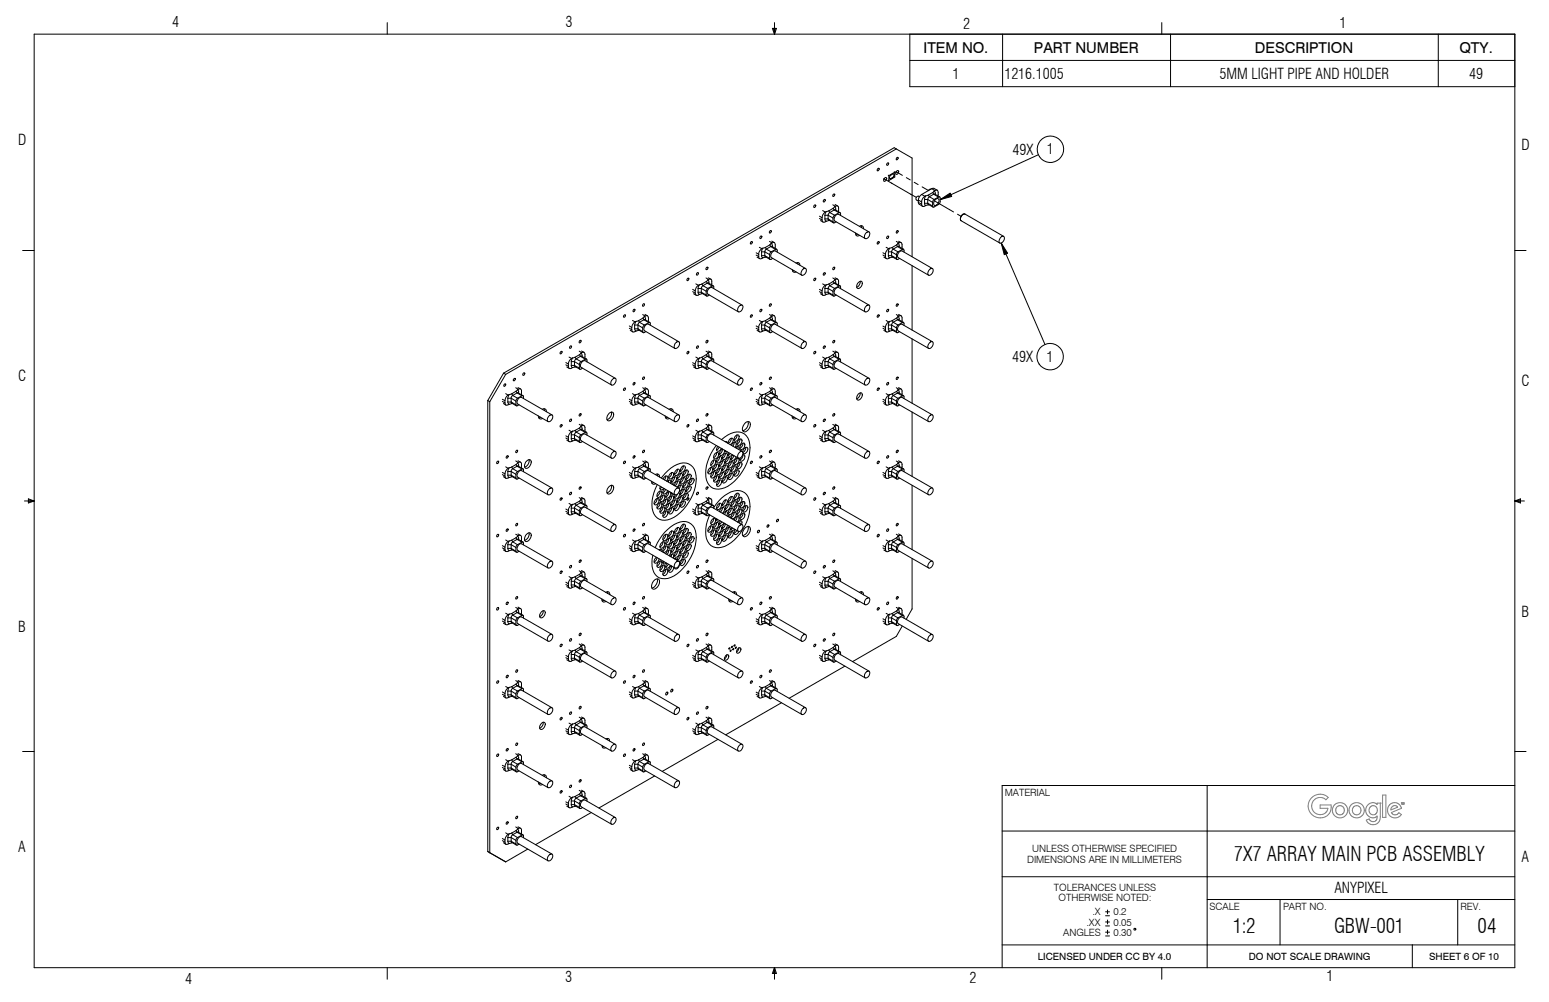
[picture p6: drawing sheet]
<svg xmlns="http://www.w3.org/2000/svg" width="432mm" height="279mm" viewBox="0 0 432 279" stroke-linecap="round" stroke-linejoin="round" font-family="sans-serif">
<defs><g id="words">
<g font-size="5.6">
<text x="343.9" y="240.1">7X7 ARRAY MAIN PCB ASSEMBLY</text>
<text x="343.7" y="260.2">1:2</text>
<text x="371.9" y="260.2">GBW-001</text>
<text x="411.9" y="260.2">04</text>
</g>
<g font-size="4.2">
<text x="48" y="7.5">4</text>
<text x="157.6" y="7.5">3</text>
<text x="268.5" y="8">2</text>
<text x="373.4" y="7.8">1</text>
<text x="257.5" y="14.7">ITEM NO.</text>
<text x="288.2" y="14.7">PART NUMBER</text>
<text x="349.8" y="14.7">DESCRIPTION</text>
<text x="406.9" y="14.7">QTY.</text>
<text x="265.6" y="22.1">1</text>
<text x="280" y="22.1">1216.1005</text>
<text x="340" y="22.1">5MM LIGHT PIPE AND HOLDER</text>
<text x="409.6" y="22.1">49</text>
<text x="5.1" y="40.3">D</text>
<text x="424.2" y="41.8">D</text>
<text x="282.3" y="43.2">49X</text>
<text x="291.8" y="43.1">1</text>
<text x="282.2" y="101">49X</text>
<text x="291.8" y="100.9">1</text>
<text x="5.1" y="106.2">C</text>
<text x="424.2" y="107.7">C</text>
<text x="424.2" y="172">B</text>
<text x="5.1" y="176.2">B</text>
<text x="5.1" y="237.6">A</text>
<text x="424.2" y="240.3">A</text>
<text x="372" y="249">ANYPIXEL</text>
<text x="51.6" y="274.4">4</text>
<text x="157.5" y="273.7">3</text>
<text x="270.3" y="274.1">2</text>
<text x="369.8" y="273.6">1</text>
</g>
<g font-size="2.8">
<text x="280.1" y="222">MATERIAL</text>
<text x="287.7" y="237.7">UNLESS OTHERWISE SPECIFIED</text>
<text x="286.3" y="240.5">DIMENSIONS ARE IN MILLIMETERS</text>
<text x="293.8" y="248.5">TOLERANCES UNLESS</text>
<text x="295.1" y="251.3">OTHERWISE NOTED:</text>
<text x="304.5" y="255.3">.X</text>
<text x="310.4" y="255.3">0.2</text>
<text x="337.2" y="253.7">SCALE</text>
<text x="357.7" y="253.7">PART NO.</text>
<text x="407.1" y="253.7">REV.</text>
<text x="296.4" y="260.9">ANGLES</text>
<text x="302.9" y="258.1">.XX</text>
<text x="310.4" y="258.1">0.05</text>
<text x="310.4" y="260.9">0.30</text>
<text x="289.3" y="267.7">LICENSED UNDER CC BY 4.0</text>
<text x="348.1" y="267.7">DO NOT SCALE DRAWING</text>
<text x="398.4" y="267.7">SHEET 6 OF 10</text>
</g>
</g></defs>
<g fill="none" stroke="#000" stroke-width=".28">
<path d="M9.5 9.5h412.8v260.3h-412.8zM107.9 6.3v3.2M215.3 7.9h1.2l-.6 1.6zM215.6 7.9l.3 1.6M215.9 6.3v3.2M216.2 7.9l-.3 1.6M253.6 9.5v14.7h168.7M253.6 16.8h168.7M279.5 9.5v14.7M323.8 6.3v3.2M326.3 9.5v14.7M400.9 9.5v14.7"/>
<path d="M227 57.2l.2-.1a.34 .34 0 0 1 .1 .5 .34 .34 0 0 1-.5 .1zM229.3 58.7l.7 .4M229.7 55.7l.2-.1a.34 .34 0 0 1 .1 .5 .34 .34 0 0 1-.5 0zM230 59.1a1.97 1.97 0 0 0-.8 1.6M230.3 59l-.3 1M230.3 59l-.3 .1M231.1 58.8l-.8 .2M231.1 58.8l.2 .5M231.3 59.3l1.4 .7M231.3 59.3l-.5 .7M232.2 57.1l.7 .4M232.2 58.1l-1.1 .7"/>
<path d="M232.2 58.1l.3 .4M232.3 54.2l.2-.1a.35 .35 0 0 1 .1 .4 .35 .35 0 0 1-.5 .1zM232.5 58.5h.3l1.4 .8M232.5 58.5l-1.2 .8M232.5 58.5l1.3 .8M232.6 57.7l-.4 .4M232.6 57.7l.3 .3 .1 .6M232.8 57l.7 .4M232.9 57.5l-.3 .2M232.9 57.5a.53 .53 0 0 1 .6-.1 .53 .53 0 0 1 .3 .6l-.1 1M233.8 59.3l.5 .1v.7M233.8 59.3l-1.1 .7"/>
<path d="M244.7 47l.2-.1a.34 .34 0 0 1 .1 .5 .34 .34 0 0 1-.5 .1zM246.5 49.9l7.4 4.3M246.5 49.7l-.1 .3zM246.6 49.7l.3-.2a.56 .56 0 0 1 .1 .7 .56 .56 0 0 1-.7 .3zM247.4 45.5l.2-.1a.35 .35 0 0 1 .1 .5 .35 .35 0 0 1-.6 0zM247.6 48.9l.2 .1M247.6 50.2l.2 .1M247.8 49v1.3M248.4 49.8h-.3M248.4 49.8h.1M248.6 51.1h.1M248.8 49.5l-.4 .3"/>
<path d="M248.8 49.5v.1M248.8 49.6l-.4 .2M248.8 49.6l.5-.6v-.4a.98 .98 0 0 0-1.2 1.2h.3M249.1 48.5l.1 .5-.4 .5M249.3 47.9l.1 .1M249.4 48l-1.6 1M249.4 48v1.4l-1.6 .9M249.8 47.9l1.7 1M249.9 41.5l-108.9 62.9M249.9 41.5l4.4 2.6v27.5M249.9 41.5l-.6-.3-108.9 62.9M249.9 47.8l-.1 .2z"/>
<path d="M249.9 47.8l.4-.3a.57 .57 0 0 1 .1 .8 .57 .57 0 0 1-.7 .2zM250 44l.2-.1a.33 .33 0 0 1 .1 .4 .33 .33 0 0 1-.5 .1zM252.6 49.5l1.1 .7M253.9 54.2h.1M253.9 54.2l1.5 .8M254.8 50.8l1.1 .7M256 56.4l.2 .5 1 .6M256 55.8l.9 .5M256 56.4l.9 .5M256 55.8v.6M256.3 54.9a.62 .62 0 0 0-.8 0 .62 .62 0 0 0-.1 .9l.6 .2M256.9 56.9a.6 .6 0 0 0 .4 .7 .6 .6 0 0 0 .8-.3"/>
<path d="M256.9 54.2l-.7 .9-.2 .7M256.9 56.3v.6M256.9 54.2l.9 .5M257 52.1l1.8 1M257.7 55.6v1.1M257.7 55.6h.9M257.7 56.7h.9M257.7 56.7l.4 .6M257.8 54.7a1.97 1.97 0 0 0-.9 1.6M258.1 54.6l-.3 .1M258.1 54.6l-.4 1M258.6 56.7l.1 .3 1.4 .7"/>
<path d="M258.6 55.6l1.4 .8M258.6 56.7l1.4 .7M258.6 55.6v1.1M258.8 54.4l.3 .5M258.8 54.4l-.7 .2M258.9 57l-.8 .3M259.1 54.9l1.3 .7M259.1 54.9l-.5 .7M259.4 52.7l-.6 .5M259.4 52.7v.1M259.7 52.6l.5-.1 1.1 .5M259.7 52.6l.9 .5"/>
<path d="M259.7 52.6l-2.8 1.6M260 56.4v1M260 53.7l-1.2 .7M260 53.7l.3 .4M260.3 54.1h.2l1.5 .8M260.3 54.1l-1.2 .8M260.3 54.1l1.3 .8M260.3 53.3l-.3 .4M260.3 53.3l.4 .3v.6M260.4 55.6l-.4 .8M260.5 56l5.3 3.1M260.6 53.1a.53 .53 0 0 1 .7-.1 .53 .53 0 0 1 .2 .6v1.1"/>
<path d="M260.6 53.1l-.3 .2M260.7 55.7l.6-.4 .2 .1a1.25 1.25 0 0 1-1 1.9 1.14 1.14 0 0 1 .2-1.6zM261.6 54.9h.4l.1 .3-.1 1.5-1.8 1.1-.2-.4M261.6 54.9l-1.2 .7M266.9 59.7l1 .6M268.5 59.7l-.6 .6M268.5 59.7l-.6 .6a.96 .96 0 0 0 0 1.3M269 59.7h-.5M269 59.7l10.8 6.2M289.5 43.1l-27.4 12.6M6.3 69.8h3.2M191.6 77.7l.2-.1a.3 .3 0 0 1 .2 .4 .3 .3 0 0 1-.5 .1z"/>
<path d="M194 79.2l.7 .3M194.3 76.1l.2-.1a.34 .34 0 0 1 .1 .5 .34 .34 0 0 1-.5 0zM194.7 79.5a1.97 1.97 0 0 0-.9 1.6M195 79.4l-.4 1M195 79.4l-.3 .1M195.7 79.2l.3 .5M195.7 79.2l-.7 .2M196 79.7l-.5 .7M196 79.7l1.3 .7M196.8 77.5l.7 .4M196.9 78.5l-1.2 .7M196.9 78.5l.2 .5"/>
<path d="M196.9 74.6l.3-.1a.35 .35 0 0 1 .1 .5 .35 .35 0 0 1-.5 0zM197.1 79l.4-.1 1.3 .8M197.1 79l-1.1 .7M197.1 79l1.4 .8M197.3 78.1l.3 .3v.6M197.3 78.1l-.4 .4M197.4 77.5l.8 .4M197.5 77.9l-.2 .2M197.5 77.9a.53 .53 0 0 1 .7 0 .53 .53 0 0 1 .2 .5v1.1M198.5 79.8l-1.2 .6M198.5 79.8l.3-.1 .2 .2v.6M209.3 67.4h.1a.3 .3 0 0 1 .3 .4 .3 .3 0 0 1-.5 .1z"/>
<path d="M210.8 70.5l.7 .4M210.8 71.1l.7 .4M211 71.7l.8 .4M211.5 70.9v.6M211.5 71.5a.61 .61 0 0 0 .4 .7 .61 .61 0 0 0 .7-.3M211.7 69l.7 .3M212 65.9l.2-.1a.34 .34 0 0 1 .1 .5 .34 .34 0 0 1-.5 0zM212.3 71.3l.3 .6M212.3 70.2v1.1M212.3 70.2h.9M212.3 71.3h.9M212.4 69.3a1.97 1.97 0 0 0-.9 1.6"/>
<path d="M212.6 69.2l-.2 .1M212.6 69.2l-.3 1M213.2 71.3l1.5 1M213.2 70.2v1.1M213.2 70.2l1.3 .8M213.2 71.3l1.3 .8M213.4 69l-.8 .2M213.4 69l.2 .5M213.4 71.6l-.8 .3M213.6 69.5l1.4 .7M213.6 69.5l-.4 .7M214.5 67.3l.7 .4"/>
<path d="M214.5 71v1.1M214.5 72.1l.2 .2 .7-.2M214.6 68.3l-1.2 .7M214.6 68.3l.2 .4M214.6 64.4l.2-.1a.34 .34 0 0 1 .1 .4 .34 .34 0 0 1-.4 .1zM214.8 68.7h.4l1.3 .8M214.8 68.7l-1.2 .8M214.8 68.7l1.4 .9M214.9 67.9l.3 .3 .1 .6M214.9 67.9l-.3 .4M215 70.2l-.5 .8M215.1 67.2l.8 .4"/>
<path d="M215.2 67.7a.53 .53 0 0 1 .7-.1 .53 .53 0 0 1 .2 .6v1.1M215.2 67.7l-.3 .2M216.2 69.6l-1.2 .6M216.2 69.6h.4l.1 .7M220.9 75.2v.4a.63 .63 0 0 0 1 .2M221.3 75.5l-.4 .1M221.9 73.4l.6-.2 .2 .1 .3 .7M222.3 73.2l.1 .4M223.7 75.1l.6-.3 .3 .1a1.25 1.25 0 0 1-1.1 1.9 1.07 1.07 0 0 1 .2-1.7zM224.6 74.9l-8.5-4.9a1.25 1.25 0 0 0-1 1.8l8.4 5M227 77.7l.2-.1a.32 .32 0 0 1 .1 .4 .32 .32 0 0 1-.5 .1zM228.4 60.3l.8 .4"/>
<path d="M228.4 60.9l.8 .4M228.7 61.5l.7 .4M229.2 61.3a.63 .63 0 0 0 .4 .7 .63 .63 0 0 0 .7-.3M229.2 60.7v.6M229.3 79.2l.7 .3M229.7 76.1l.1-.1a.3 .3 0 0 1 .2 .5 .3 .3 0 0 1-.5 0zM230 61v.5l.3 .2M230 60v1M230 60h.8M230 61h.8M230 79.5a1.97 1.97 0 0 0-.8 1.6M230.3 79.4l-.3 1"/>
<path d="M230.3 79.4l-.3 .1M230.8 61l.1 .3 1.4 .8M230.8 60v1M230.8 60l1.4 .8M230.8 61l1.4 .8M231.1 79.2l-.8 .2M231.1 79.2l.2 .5M231.1 61.4l-.8 .3M231.3 79.7l1.4 .7M231.3 79.7l-.5 .7M232.2 77.5l.7 .4M232.2 60.8v1"/>
<path d="M232.2 78.5l-1.1 .7M232.2 78.5l.3 .5M232.3 74.6l.2-.1a.35 .35 0 0 1 .1 .5 .35 .35 0 0 1-.5 0zM232.5 79l.3-.1 1.4 .8M232.5 79l-1.2 .7M232.5 79l1.3 .8M232.6 78.1l-.4 .4M232.6 78.1l.4 .4v.5M232.7 60l-.5 .8M232.8 77.5l.7 .4M232.9 77.9l-.3 .2M232.9 77.9a.53 .53 0 0 1 .6 0 .53 .53 0 0 1 .3 .5l-.1 1.1"/>
<path d="M233.1 61.8l-.5 .3h-.3l-.1-.3M233.8 79.8h.4l.1 .7M233.8 79.8l-1.1 .6M238.5 65l.2 .7 .3 .1 .6-.1M239.1 65.3l-.6 .2M239.3 78.8l.9-.4a1.29 1.29 0 0 1-1.2 2 1.14 1.14 0 0 1 .3-1.6zM239.6 63.1l.6-.2a.74 .74 0 0 1 .5 .9M239.8 78.4l-.2 1-.8 .7M240 62.9l.2 .6M241.4 64.9l.6-.3 .3 .1a1.21 1.21 0 0 1-1.1 1.8 1.08 1.08 0 0 1 .2-1.6zM242.3 64.7l-8.5-4.9a1.25 1.25 0 0 0-1.1 1.8l8.5 4.9M244.7 67.5l.2-.1a.32 .32 0 0 1 .1 .4 .32 .32 0 0 1-.5 .1z"/>
<path d="M246.1 70.5l.7 .4M246.1 71.1l.7 .4M246.4 71.7l.7 .4M246.8 70.9v.6M246.8 71.5a.61 .61 0 0 0 .5 .7 .61 .61 0 0 0 .7-.3M247 69l.7 .3M247.4 65.9l.2-.1a.35 .35 0 0 1 .1 .5 .35 .35 0 0 1-.6 0zM247.6 70.2v1.1M247.6 70.2h.9M247.6 71.3h.9M247.7 71.3l.3 .6M247.7 69.3a1.97 1.97 0 0 0-.9 1.6"/>
<path d="M248 69.2l-.4 1M248 69.2l-.3 .1M248.5 71.3l.2 .3 1.3 .7M248.5 70.2v1.1M248.5 70.2l1.4 .8M248.5 71.3l1.4 .8M248.7 69l.3 .5M248.7 69l-.7 .2M248.8 71.6l-.8 .3M249 69.5l-.5 .7M249 69.5l1.3 .7M249.9 67.3l.7 .4"/>
<path d="M249.9 71v1.1M249.9 72.1l.2 .3 .7-.3M249.9 68.3l-1.2 .7M249.9 68.3l.3 .4M250 64.4l.2-.1a.34 .34 0 0 1 .1 .4 .34 .34 0 0 1-.5 .1zM250.2 68.7h.3l1.4 .8M250.2 68.7l-1.2 .8M250.2 68.7l1.3 .9M250.3 67.9l-.4 .4M250.3 67.9l.3 .2 .1 .7M250.3 70.2l-.4 .8M250.5 67.3l.7 .3"/>
<path d="M250.6 67.7l-.3 .2M250.6 67.7a.53 .53 0 0 1 .6-.1 .53 .53 0 0 1 .3 .6l-.1 1.1M251.5 69.6l-1.2 .6M251.5 69.6h.4l.1 .7M254.3 74.1v17.9M259.1 75.1a.6 .6 0 0 1 1 0l-.2 1-.5 .6-.5 .1a1.04 1.04 0 0 1 .2-1.7zM259.9 74.9l-8.4-4.9a1.25 1.25 0 0 0-1.1 1.8l8.5 5M267.9 61.6l10.8 6.2M267.9 60.3a.96 .96 0 0 0 0 1.3M278.9 66.2l.3-.2 .6-.1a1.25 1.25 0 0 1-1.1 1.9 1.01 1.01 0 0 1 .2-1.6zM279.1 67.8l12.2 28.3M422.3 69.8h3.1"/>
<path d="M156.3 98.1l.2-.1a.38 .38 0 0 1 .1 .4 .38 .38 0 0 1-.5 .2zM158.6 99.6l.7 .3M159 96.4a.31 .31 0 0 1 .3 .5 .31 .31 0 0 1-.6 0zM159.3 99.9a1.97 1.97 0 0 0-.8 1.6M159.6 99.8l-.3 1M159.6 99.8l-.3 .1M160.3 99.6l.3 .5M160.3 99.6l-.7 .2M161.5 97.9l.7 .4M161.5 98.9l-1.2 .7M161.5 98.9l.3 .5M161.6 95l.2-.1a.34 .34 0 0 1 .1 .5 .34 .34 0 0 1-.5 0z"/>
<path d="M161.8 99.4l.3-.1 1.4 .8M161.8 99.4l-1.2 .7M161.8 99.4l1.4 .8M161.9 98.5l.3 .3 .1 .6M161.9 98.5l-.4 .4M162.1 97.9l.7 .4M162.2 98.3a.53 .53 0 0 1 .6 0 .53 .53 0 0 1 .3 .5l-.1 1.1M162.2 98.3l-.3 .2M174 87.9l.2-.1a.33 .33 0 0 1 .1 .4 .33 .33 0 0 1-.5 .1zM175.4 90.9l.7 .4M175.4 91.5l.7 .4M175.7 92.1l.7 .4"/>
<path d="M176.1 91.3v.6M176.1 91.9a.63 .63 0 0 0 .5 .7 .63 .63 0 0 0 .7-.3M176.3 89.4l.7 .3M176.6 86.3l.2-.1a.32 .32 0 0 1 .1 .5 .32 .32 0 0 1-.5 0zM176.9 91.7l.4 .6M176.9 90.6v1.1M176.9 90.6h.9M176.9 91.7h.9M177 89.7l-.7 .9-.2 .7M177.3 89.6l-.4 1M177.3 89.6l-.3 .1M177.8 91.7l.2 .3 1.3 .8"/>
<path d="M177.8 90.6v1.1M177.8 90.6l1.4 .8M177.8 91.7l1.4 .8M178 89.4l.3 .5M178 89.4l-.7 .2M178.1 92l-.8 .3M178.3 89.9l-.5 .7M178.3 89.9l1.3 .7M179.2 87.7l.6 .4M179.2 91.4v1.1M179.2 88.7l-1.2 .7M179.2 88.7l.3 .5"/>
<path d="M179.3 84.8l.2-.1a.34 .34 0 0 1 .1 .4 .34 .34 0 0 1-.5 .1zM179.5 89.2l.2-.1 1.4 .8M179.5 89.2l-1.2 .7M179.5 89.2l1.3 .8M179.6 88.3l-.4 .4M179.6 88.3l.3 .4 .1 .5M179.6 90.6l-.4 .8M179.8 87.7l.7 .4M179.8 88.1l-.2 .2M179.8 88.1a.56 .56 0 0 1 .7 0 .56 .56 0 0 1 .3 .5l-.1 1.1M180 92.5l-.5 .3-.3-.3M180.8 90h.4l.1 .7"/>
<path d="M180.8 90l-1.2 .6M188.4 95.6l.3-.3h.5a1.25 1.25 0 0 1-1.1 1.9 1.1 1.1 0 0 1 .3-1.6zM189.2 95.3l-8.4-4.9a1.25 1.25 0 0 0-1.1 1.8l8.4 5M191.6 98.1l.3-.1a.37 .37 0 0 1 0 .4 .37 .37 0 0 1-.4 .2zM193.1 80.7l.7 .4M193.1 81.3l.7 .4M193.3 81.9l.8 .4M193.8 81.7a.63 .63 0 0 0 .5 .7 .63 .63 0 0 0 .7-.3M193.8 81.1v.6M194 99.6l.7 .4M194.3 96.6l.2-.2a.32 .32 0 0 1 .1 .5 .32 .32 0 0 1-.5 0zM194.6 80.4v1.1"/>
<path d="M194.6 80.4h.9M194.6 81.5h.9M194.6 81.5l.4 .6M194.7 100a1.82 1.82 0 0 0-.9 1.5M195 99.8l-.4 1M195 99.8l-.3 .2M195.5 81.5l1.5 1M195.5 80.4v1.1M195.5 80.4l1.3 .8M195.5 81.5l1.3 .8M195.7 99.6l.3 .5M195.7 99.6l-.7 .2"/>
<path d="M195.7 81.8l-.7 .3M196.8 97.9l.7 .4M196.8 81.2v1.1M196.9 98.9l-1.2 .7M196.9 98.9l.2 .5M196.9 95l.3-.1a.35 .35 0 0 1 .1 .5 .35 .35 0 0 1-.5 0zM197.1 99.4l.3-.1 1.4 .8M197.1 99.4l-1.1 .7M197.1 99.4l1.4 .8M197.3 98.5l.3 .4v.5M197.3 98.5l-.4 .4M197.3 80.4l-.4 .8"/>
<path d="M197.4 97.9l.8 .4M197.5 98.3l-.2 .2M197.5 98.3a.53 .53 0 0 1 .7 0 .53 .53 0 0 1 .2 .5v1.1M197.7 82.3l-.6 .3-.3-.3M206.1 85.3l.8-.2a1.25 1.25 0 0 1-1.1 1.9 1.14 1.14 0 0 1 .3-1.7zM206.9 85.1l-8.4-4.9a1.25 1.25 0 0 0-1.1 1.8l8.4 5M209.3 87.9l.2-.1a.38 .38 0 0 1 .1 .4 .38 .38 0 0 1-.4 .2zM210.8 91.5l.7 .4M210.8 90.9l.7 .4M211 92.1l.8 .4M211.5 91.3v.6M211.5 91.9a.6 .6 0 0 0 .4 .7 .6 .6 0 0 0 .7-.3"/>
<path d="M211.7 89.4l.7 .3M212 86.4l.2-.2a.32 .32 0 0 1 .1 .5 .32 .32 0 0 1-.5 0zM212.3 91.7l.3 .6M212.3 90.6v1.1M212.3 90.6h.9M212.3 91.7h.9M212.4 89.7a1.97 1.97 0 0 0-.9 1.6M212.6 89.6l-.2 .1M212.6 89.6l-.3 1M213.2 91.7l.1 .3 1.4 .8M213.2 90.6v1.1M213.2 90.6l1.3 .8"/>
<path d="M213.2 91.7l1.3 .8M213.4 89.4l-.8 .2M213.4 89.4l.2 .5M213.4 92l-.8 .3M213.6 89.9l1.4 .7M213.6 89.9l-.4 .7M214.5 87.7l.7 .4M214.5 91.4v1.1M214.6 88.7l-1.2 .7M214.6 88.7l.2 .5M214.6 84.8l.2-.1a.34 .34 0 0 1 .1 .4 .34 .34 0 0 1-.4 .1zM214.8 89.2l.3-.1 1.4 .8"/>
<path d="M214.8 89.2l-1.2 .7M214.8 89.2l1.4 .8M214.9 88.3l.4 .5v.4M214.9 88.3l-.3 .4M215 90.6l-.5 .8M215.1 87.7l.8 .4M215.2 88.1a.53 .53 0 0 1 .7 0 .53 .53 0 0 1 .2 .5v1.1M215.2 88.1l-.3 .2M215.4 92.5l-.6 .3-.3-.3M216.2 90l-1.2 .6M216.2 90h.4l.1 .7M223.7 95.6l.3-.3h.6a1.25 1.25 0 0 1-1.1 1.9 1.03 1.03 0 0 1 .2-1.6z"/>
<path d="M224.6 95.3l-8.5-4.9a1.21 1.21 0 0 0-1 1.8l8.4 5M227 98.1l.2-.1a.32 .32 0 0 1 .1 .4 .32 .32 0 0 1-.5 .1zM228.4 80.7l.8 .4M228.4 81.3l.8 .4M228.7 81.9l.7 .4M229.2 81.7a.62 .62 0 0 0 .4 .7 .62 .62 0 0 0 .7-.3M229.2 81.1v.6M229.3 99.6l.7 .4M229.7 96.6l.2-.2a.38 .38 0 0 1 0 .5 .38 .38 0 0 1-.4 .2zM230 81.5l.3 .6M230 80.4v1.1M230 80.4h.8"/>
<path d="M230 81.5h.8M230 100a1.82 1.82 0 0 0-.8 1.5M230.3 99.8l-.3 1M230.3 99.8l-.3 .2M230.8 81.5l.2 .3 1.3 .7M230.8 80.4v1.1M230.8 80.4l1.4 .8M230.8 81.5l1.4 .8M231.1 99.6l-.8 .2M231.1 99.6l.2 .5M231.1 81.8l-.8 .3M232.2 97.9l.7 .4"/>
<path d="M232.2 81.2v1.1M232.2 98.9l-1.1 .7M232.2 98.9l.3 .5M232.4 94.9a.31 .31 0 0 1 .2 .5 .31 .31 0 0 1-.5 0zM232.5 99.4l.3-.1 1.4 .8M232.5 99.4l-1.2 .7M232.5 99.4l1.3 .8M232.6 98.5l-.4 .4M232.6 98.5l.4 .4v.5M232.7 80.4l-.5 .8M232.8 97.9l.7 .4M232.9 98.3l-.3 .2"/>
<path d="M232.9 98.3a.55 .55 0 0 1 .6 0 .55 .55 0 0 1 .3 .5l-.1 1.1M233.1 82.3l-.6 .3-.3-.3M241.4 85.4l.3-.3h.6a1.25 1.25 0 0 1-1.1 1.9 1.1 1.1 0 0 1 .2-1.6zM242.3 85.1l-8.5-4.9a1.25 1.25 0 0 0-1.1 1.8l8.5 5M244.7 87.9l.2-.1a.38 .38 0 0 1 .1 .4 .38 .38 0 0 1-.5 .2zM246.1 90.9l.7 .4M246.1 91.5l.7 .4M246.4 92.1l.7 .4M246.8 91.3v.6M246.8 91.9a.61 .61 0 0 0 .5 .7 .61 .61 0 0 0 .7-.3M247 89.4l.7 .4M247.4 86.4l.2-.2a.33 .33 0 0 1 0 .5 .33 .33 0 0 1-.5 0z"/>
<path d="M247.6 90.6v1.1M247.6 90.6h.9M247.6 91.7h.9M247.7 91.7l.3 .6M247.7 89.8a1.82 1.82 0 0 0-.9 1.5M248 89.6l-.4 1M248 89.6l-.3 .2M248.5 91.7l.2 .3 1.3 .8M248.5 90.6v1.1M248.5 90.6l1.4 .8M248.5 91.7l1.4 .8M248.7 89.4l.3 .5"/>
<path d="M248.7 89.4l-.7 .2M248.8 92.1l-.8 .2M249 89.9l-.5 .7M249 89.9l1.3 .7M249.9 87.7l.7 .4M249.9 91.4v1.1M249.9 88.7l-1.2 .7M249.9 88.7l.3 .5M250 84.8l.2-.1a.32 .32 0 0 1 .1 .5 .32 .32 0 0 1-.5 0zM250.2 89.2l.2-.1 1.5 .8M250.2 89.2l-1.2 .7M250.2 89.2l1.3 .8"/>
<path d="M250.3 88.3l-.4 .4M250.3 88.3l.3 .3 .1 .6M250.3 90.6l-.4 .8M250.5 87.7l.7 .4M250.6 88.1l-.3 .2M250.6 88.1a.53 .53 0 0 1 .6 0 .53 .53 0 0 1 .3 .5l-.1 1.1M250.8 92.5l-.7 .3-.2-.3M251.5 90l-1.2 .6M251.5 90h.4l.1 .7M254.3 94.5v17.9M259.1 95.6l.3-.3h.5a1.25 1.25 0 0 1-1 1.9 1 1 0 0 1 .2-1.6zM259.9 95.3l-8.4-4.9a1.23 1.23 0 0 0-1.1 1.9l8.5 4.9"/>
<path d="M136 111.7l.5 .3M136 111.7v125.7M136.5 112v125.8M140 111.9l.8 .5M140 111.3l.8 .4M140.3 112.5l.7 .4M140.4 104.1l-4.4 7.6M140.4 104.1l.6 .3M140.6 107.1l.2-.1a.37 .37 0 0 1 .1 .5 .37 .37 0 0 1-.4 .2zM140.8 111.7v.7M140.8 112.4a.63 .63 0 0 0 .4 .6 .63 .63 0 0 0 .7-.3M141 109.8l.6 .4"/>
<path d="M141 104.4l-4.5 7.6M141.6 111v1.1M141.6 112.1h.9M141.6 111h.9M141.6 112.1l.3 .6M141.6 110.2a1.82 1.82 0 0 0-.8 1.5M141.9 110l-.3 1M141.9 110l-.3 .2M142.5 112.1v.3l1.4 .8M142.5 111v1.1M142.5 111l1.3 .8M142.5 112.1l1.3 .8"/>
<path d="M142.7 109.8l-.8 .2M142.7 109.8l.2 .5M142.7 112.4l-.8 .3M142.9 110.3l1.4 .7M142.9 110.3l-.4 .7M143.3 105.6l.2-.1a.32 .32 0 0 1 .1 .5 .32 .32 0 0 1-.5 0zM143.8 108.1l.7 .4M143.8 111.8v1.1M143.8 112.9l.2 .3 .7-.3M143.8 109.1l-1.1 .7M143.8 109.1l.3 .5M144.1 109.6l.3-.1 1.4 .8"/>
<path d="M144.1 109.6l-1.2 .7M144.1 109.6l1.4 .8M144.2 108.7l-.4 .4M144.2 108.7l.4 .4v.5M144.3 111l-.5 .8M144.4 108.1l.7 .4M144.5 108.5l-.3 .2M144.5 108.5a.53 .53 0 0 1 .6 0 .53 .53 0 0 1 .3 .6l-.1 1M145.5 110.4l-1.2 .6M145.5 110.4h.3l.1 .7M145.9 104.1l.2-.2a.35 .35 0 0 1 .1 .5 .35 .35 0 0 1-.5 .1zM150.1 116l.1 .5a.7 .7 0 0 0 1.1 .2"/>
<path d="M150.7 116.3l-.5 .2M151.2 114.1a.7 .7 0 0 1 1.1 .2v.5M151.6 114l.2 .5M152.3 114.8h.1M153 116l.3-.3h.6a1.25 1.25 0 0 1-1.1 1.9 1.1 1.1 0 0 1 .2-1.6zM153.9 115.7l-8.5-4.9a1.23 1.23 0 0 0-1 1.9l8.4 4.9M156.3 118.5l.2-.1a.38 .38 0 0 1 .1 .4 .38 .38 0 0 1-.5 .2zM157.7 101.7l.8 .5M157.7 101.1l.8 .4M158 102.3l.7 .4M158.5 102.2a.6 .6 0 0 0 .4 .6 .6 .6 0 0 0 .7-.3M158.5 101.5v.7"/>
<path d="M158.6 120l.7 .4M159 117l.2-.2a.33 .33 0 0 1 0 .5 .33 .33 0 0 1-.5 0zM159.3 100.8v1.1M159.3 100.8h.8M159.3 101.9h.8M159.3 101.9l.3 .6M160.1 101.9l.2 .3 1.3 .8M160.1 100.8v1.1M160.1 100.8l1.4 .8M160.1 101.9l1.4 .8M160.4 102.2l-.8 .3M160.6 100.1l-.5 .7"/>
<path d="M160.6 100.1l1.4 .7M161.5 118.3l.7 .4M161.5 101.6v1.1M161.5 119.3l-1.2 .7M161.5 119.3l.3 .5M161.6 115.4l.2-.1a.32 .32 0 0 1 .1 .5 .32 .32 0 0 1-.5 0zM161.8 119.8l.3-.1 1.4 .8M161.8 119.8l-1.2 .7M161.8 119.8l1.4 .8M161.9 118.9l.3 .3 .1 .6M161.9 118.9l-.4 .4M162 100.8l-.5 .8"/>
<path d="M162.1 118.3l.7 .4M162.2 118.7a.55 .55 0 0 1 .6 0 .55 .55 0 0 1 .3 .6l-.1 1M162.2 118.7l-.3 .2M162.4 102.7l-.6 .3-.3-.3M163.2 100.2l-1.2 .6M163.2 100.2h.3l.1 .7M169.8 115.2l1-.2a1.64 1.64 0 0 1-1.3 2.3 1.4 1.4 0 0 1 .3-2.1zM170.4 114.9a1.82 1.82 0 0 1-1.2 2.1M170.7 105.8l.8-.3a1.25 1.25 0 0 1-1 1.9 1.1 1.1 0 0 1 .2-1.6zM171.5 105.5l-8.4-4.9a1.25 1.25 0 0 0-1.1 1.8l8.5 5M174 108.3l.2-.1a.33 .33 0 0 1 .1 .4 .33 .33 0 0 1-.5 .1zM175.4 111.3l.7 .4"/>
<path d="M175.4 111.9l.7 .5M175.7 112.5l.7 .4M176.1 111.7v.7M176.1 112.4a.64 .64 0 0 0 .4 .6 .64 .64 0 0 0 .8-.3M176.3 109.8l.7 .4M176.6 106.8l.2-.2a.37 .37 0 0 1 .1 .5 .37 .37 0 0 1-.4 .2zM176.9 112.1l.4 .6M176.9 111v1.1M176.9 112.1h.9M176.9 111h.9M177 110.2a2 2 0 0 0-.9 1.5M177.3 110l-.4 1"/>
<path d="M177.3 110l-.3 .2M177.8 112.1l.1 .3 1.4 .8M177.8 111v1.1M177.8 111l1.4 .8M177.8 112.1l1.4 .8M178 109.8l.3 .5M178 109.8l-.7 .2M178.1 112.5l-.8 .2M178.3 110.3l-.5 .7M178.3 110.3l1.3 .7M179.2 112.9l.2 .3 .6-.3M179.2 108.1l.6 .4"/>
<path d="M179.2 111.8v1.1M179.2 109.1l-1.2 .7M179.2 109.1l.3 .5M179.4 105.1a.3 .3 0 0 1 .2 .4 .3 .3 0 0 1-.5 .1zM179.5 109.6l.2-.1 1.4 .8M179.5 109.6l-1.2 .7M179.5 109.6l1.3 .8M179.6 108.7l-.4 .4M179.6 108.7l.3 .4 .1 .5M179.6 111l-.4 .8M179.8 108.1l.7 .4M179.8 108.5l-.2 .2"/>
<path d="M179.8 108.5a.58 .58 0 0 1 .7 0 .58 .58 0 0 1 .3 .6l-.1 1M180.8 110.4h.4l.1 .7M180.8 110.4l-1.2 .6M185.4 116l.1 .5a.7 .7 0 0 0 1.1 .2M186.1 116.3l-.6 .2M186.5 114.1a.7 .7 0 0 1 1.1 .2l.1 .5M187 114l.1 .5M187.7 114.8h.1M188.4 116l.3-.3h.5a1.25 1.25 0 0 1-1.1 1.9 1.1 1.1 0 0 1 .3-1.6zM189.2 115.7l-8.4-4.9a1.23 1.23 0 0 0-1.1 1.9l8.4 4.9M191.6 118.5l.3-.1a.37 .37 0 0 1 0 .4 .37 .37 0 0 1-.4 .2zM193.1 101.1l.7 .4"/>
<path d="M193.1 101.7l.7 .5M193.3 102.3l.8 .4M193.8 102.2a.63 .63 0 0 0 .4 .6 .63 .63 0 0 0 .8-.3M193.8 101.5v.7M194 120l.7 .4M194.3 117l.2-.2a.38 .38 0 0 1 .1 .5 .38 .38 0 0 1-.5 .2zM194.6 100.8v1.1M194.6 100.8h.9M194.6 101.9h.9M194.6 101.9l.4 .6M195.5 101.9l.1 .3 1.4 .8M195.5 101.9l1.3 .8"/>
<path d="M195.5 100.8v1.1M195.5 100.8l1.3 .8M195.7 102.2l-.7 .3M196 100.1l-.5 .7M196 100.1l1.3 .7M196.8 118.3l.7 .4M196.8 101.6v1.1M196.9 119.3l-1.2 .7M196.9 119.3l.2 .5M196.9 115.4l.3-.1a.33 .33 0 0 1 .1 .5 .33 .33 0 0 1-.5 0zM197.1 119.8l.3-.1 1.4 .8M197.1 119.8l-1.1 .7"/>
<path d="M197.1 119.8l1.4 .8M197.3 118.9l.3 .4v.5M197.3 118.9l-.4 .4M197.3 100.8l-.4 .8M197.4 118.3l.8 .4M197.5 118.7l-.2 .2M197.5 118.7a.55 .55 0 0 1 .6 0 .55 .55 0 0 1 .3 .6v1M197.7 102.7l-.6 .3-.3-.3M198.5 100.2l-1.2 .6M198.5 100.2h.4l.1 .7M206.1 105.8l.8-.3a1.25 1.25 0 0 1-1.1 1.9 1.1 1.1 0 0 1 .3-1.6zM206.9 105.5l-8.4-4.9a1.23 1.23 0 0 0-1.1 1.9l8.4 4.9"/>
<path d="M207.9 117.8a.78 .78 0 0 1 1.2 .1 2.17 2.17 0 0 1-1.6 2.5 1.31 1.31 0 0 1 0-2.2zM208.5 117.6a2.14 2.14 0 0 1-1.4 2.5M209.3 108.3l.2-.1a.38 .38 0 0 1 .1 .4 .38 .38 0 0 1-.4 .2zM210.8 111.9l.7 .5M210.8 111.3l.7 .4M211 112.5l.8 .4M211.5 111.7v.7M211.5 112.4a.61 .61 0 0 0 .4 .6 .61 .61 0 0 0 .7-.3M211.7 109.8l.7 .4M212 106.8l.2-.2a.32 .32 0 0 1 .1 .5 .32 .32 0 0 1-.5 0zM212.3 112.1l.3 .6M212.3 111v1.1"/>
<path d="M212.3 112.1h.9M212.3 111h.9M212.4 110.2a1.82 1.82 0 0 0-.9 1.5M212.6 110l-.2 .2M212.6 110l-.3 1M213.2 112.1l.1 .3 1.4 .8M213.2 111v1.1M213.2 111l1.3 .8M213.2 112.1l1.3 .8M213.4 109.8l-.8 .2M213.4 109.8l.2 .5M213.4 112.5l-.8 .2"/>
<path d="M213.6 110.3l1.4 .7M213.6 110.3l-.4 .7M214.5 108.1l.7 .4M214.5 111.8v1.1M214.5 112.9l.2 .3 .7-.3M214.6 109.1l-1.2 .7M214.6 109.1l.2 .5M214.6 105.2l.2-.1a.32 .32 0 0 1 .1 .5 .32 .32 0 0 1-.4 0zM214.8 109.6l.3-.1 1.4 .8M214.8 109.6l1.4 .8M214.8 109.6l-1.2 .7M214.9 108.7l.4 .4v.5"/>
<path d="M214.9 108.7l-.3 .4M215 111l-.5 .8M215.1 108.1l.8 .4M215.2 108.5a.55 .55 0 0 1 .6 0 .55 .55 0 0 1 .3 .6v1M215.2 108.5l-.3 .2M216.2 110.4l-1.2 .6M216.2 110.4h.4l.1 .7M220.8 116l.1 .5a.7 .7 0 0 0 1.1 .2M221.4 116.3l-.5 .2M221.9 114.1a.7 .7 0 0 1 1.1 .2l.1 .5M222.4 114l.1 .5M223.1 114.8h.1"/>
<path d="M223.7 116l.3-.3h.6a1.25 1.25 0 0 1-1.1 1.9 1.03 1.03 0 0 1 .2-1.6zM224.6 115.7l-8.5-4.9a1.23 1.23 0 0 0-1 1.9l8.4 4.9M227 118.5l.2-.1a.34 .34 0 0 1 .1 .4 .34 .34 0 0 1-.5 .1zM228.4 101.1l.8 .4M228.4 101.7l.8 .5M228.7 102.3l.7 .4M229.2 102.2a.63 .63 0 0 0 .4 .6 .63 .63 0 0 0 .7-.3M229.2 101.5v.7M229.3 120l.7 .4M229.7 117l.2-.2a.38 .38 0 0 1 0 .5 .38 .38 0 0 1-.4 .2zM230 101.9v.4l.3 .2M230 100.8v1.1"/>
<path d="M230 100.8h.8M230 101.9h.8M230.8 101.9l.1 .3 1.4 .8M230.8 100.8v1.1M230.8 100.8l1.4 .8M230.8 101.9l1.4 .8M231.1 102.3l-.8 .2M231.3 100.1l1.4 .7M231.3 100.1l-.5 .7M232.2 118.4l.7 .3M232.2 102.7l.2 .3 .7-.3M232.2 101.6v1.1"/>
<path d="M232.2 119.3l-1.1 .7M232.2 119.3l.3 .5M232.3 115.4l.2-.1a.33 .33 0 0 1 .1 .5 .33 .33 0 0 1-.5 0zM232.5 119.8l.3-.1 1.4 .8M232.5 119.8l-1.2 .7M232.5 119.8l1.3 .8M232.6 118.9l-.4 .4M232.6 118.9l.4 .4v.5M232.7 100.8l-.5 .8M232.8 118.3l.7 .4M232.9 118.7l-.3 .2M232.9 118.7a.55 .55 0 0 1 .6 0 .55 .55 0 0 1 .3 .6l-.1 1"/>
<path d="M233.8 100.2h.4l.1 .7M233.8 100.2l-1.1 .6M239.3 109.9l.9-.3a1.29 1.29 0 0 1-1.2 1.9 1.19 1.19 0 0 1 .3-1.6zM239.8 109.6l-.2 .9-.8 .7M241.4 105.8l.3-.3h.6a1.25 1.25 0 0 1-1.1 1.9 1.1 1.1 0 0 1 .2-1.6zM242.3 105.5l-8.5-4.9a1.23 1.23 0 0 0-1.1 1.9l8.5 4.9M244.7 108.3l.2-.1a.38 .38 0 0 1 .1 .4 .38 .38 0 0 1-.5 .2zM246.1 111.3l.7 .4M246.1 111.9l.7 .5M246.4 112.5l.7 .4M246.8 111.7v.7M246.8 112.4a.61 .61 0 0 0 .5 .6 .61 .61 0 0 0 .7-.3"/>
<path d="M247 109.8l.7 .4M247.4 106.8l.2-.2a.33 .33 0 0 1 0 .5 .33 .33 0 0 1-.5 0zM247.6 111.1v1M247.6 111.1h.9M247.6 112.1h.9M247.7 112.1l.3 .6M247.7 110.2l-.7 .9-.2 .6M248 110l-.4 1.1M248 110l-.3 .2M248.5 112.1l.2 .3 1.3 .8M248.5 111.1v1M248.5 111.1l1.4 .7"/>
<path d="M248.5 112.1l1.4 .8M248.7 109.8l.3 .5M248.7 109.8l-.7 .2M248.8 112.5l-.8 .2M249 110.3l-.5 .8M249 110.3l1.3 .8M249.9 108.1l.7 .4M249.9 111.8v1.1M249.9 112.9l.2 .3 .7-.3M249.9 109.1l-1.2 .7M249.9 109.1l.3 .5M250 105.2l.2-.1a.32 .32 0 0 1 .1 .5 .32 .32 0 0 1-.5 0z"/>
<path d="M250.2 109.6l.2-.1 1.5 .8M250.2 109.6l-1.2 .7M250.2 109.6l1.3 .8M250.3 108.7l-.4 .4M250.3 108.7l.3 .3 .1 .6M250.3 111.1l-.4 .7M250.5 108.1l.7 .4M250.6 108.5l-.3 .2M250.6 108.5a.55 .55 0 0 1 .6 0 .55 .55 0 0 1 .3 .6l-.1 1M251.5 110.4l-1.2 .7M251.5 110.4h.4l.1 .7M254.3 114.9v17.9"/>
<path d="M259.1 116l.3-.3h.5a1.25 1.25 0 0 1-1 1.9 1 1 0 0 1 .2-1.6zM259.9 115.7l-8.4-4.9a1.23 1.23 0 0 0-1.1 1.9l8.5 4.9M6.8 139.7h2.7M7.9 139.1l1.6 .6-1.6 .6zM7.9 139.4l1.6 .3M9.5 139.7l-1.6 .3M138.6 128.7l.3-.1a.33 .33 0 0 1 0 .5 .33 .33 0 0 1-.5 0zM140 132.3l.8 .5M140 131.7l.8 .4M140.3 132.9l.7 .4M140.8 132.1v.7M140.8 132.8a.63 .63 0 0 0 .4 .6 .63 .63 0 0 0 .7-.3"/>
<path d="M141 130.2l.6 .4M141.3 127.2l.2-.2a.38 .38 0 0 1 .1 .5 .38 .38 0 0 1-.5 .2zM141.6 131.5v1M141.6 131.5h.9M141.6 132.5h.9M141.6 132.5l.3 .6M141.6 130.6l-.6 .7-.2 .8M141.9 130.4l-.3 1.1M141.9 130.4l-.3 .2M142.5 132.5v.3l1.4 .8M142.5 131.5v1M142.5 131.5l1.3 .7"/>
<path d="M142.5 132.5l1.3 .8M142.7 130.2l-.8 .2M142.7 130.2l.2 .5M142.7 132.9l-.8 .2M142.9 130.7l1.4 .8M142.9 130.7l-.4 .8M143.8 128.5l.7 .4M143.8 132.2v1.1M143.8 133.3l.2 .3 .7-.3M143.8 129.5l-1.1 .7M143.8 129.5l.3 .5M143.9 125.6l.2-.1a.32 .32 0 0 1 .1 .5 .32 .32 0 0 1-.4 0z"/>
<path d="M144.1 130l.3-.1 1.4 .8M144.1 130l-1.2 .7M144.1 130l1.4 .8M144.2 129.1l-.4 .4M144.2 129.1l.4 .4v.5M144.3 131.5l-.5 .7M144.4 128.5l.7 .4M144.5 128.9l-.3 .2M144.5 128.9a.55 .55 0 0 1 .6 0 .55 .55 0 0 1 .3 .6l-.1 1M145.5 130.8l-1.2 .7M145.5 130.8h.3l.1 .7M146.6 128.8a.89 .89 0 0 1 1.4-.3 1.82 1.82 0 0 1-1.4 2.1 1.15 1.15 0 0 1 0-1.8z"/>
<path d="M147.4 128.1a1.82 1.82 0 0 1-1.2 2.2M153 136.4l.3-.3h.6a1.25 1.25 0 0 1-1.1 1.9 1.1 1.1 0 0 1 .2-1.6zM153.9 136.1l-8.5-4.9a1.23 1.23 0 0 0-1 1.9l8.4 4.9M156.3 138.9l.2-.1a.33 .33 0 0 1 .1 .4 .33 .33 0 0 1-.5 .1zM157.7 121.5l.8 .4M157.7 122.1l.8 .5M158 122.7l.7 .4M158.5 122.6a.61 .61 0 0 0 .4 .6 .61 .61 0 0 0 .7-.3M158.5 121.9v.7M159 137.4l.2-.2a.33 .33 0 0 1 0 .5 .33 .33 0 0 1-.5 .1zM159.3 121.2v1.1M159.3 121.2h.8"/>
<path d="M159.3 122.3h.8M159.3 122.3l.3 .6M159.3 120.4a1.82 1.82 0 0 0-.8 1.5M159.6 120.2l-.3 1M159.6 120.2l-.3 .2M160.1 122.3l.2 .3 1.3 .8M160.1 121.2v1.1M160.1 121.2l1.4 .8M160.1 122.3l1.4 .8M160.3 120l.3 .5M160.3 120l-.7 .2M160.4 122.7l-.8 .2"/>
<path d="M160.6 120.5l-.5 .7M160.6 120.5l1.4 .7M161.5 138.8l.7 .3M161.5 123.1l.2 .3 .7-.3M161.5 122v1.1M161.5 139.7l-1.2 .7M161.5 139.7l.3 .5M161.6 135.8l.2-.1a.32 .32 0 0 1 .1 .5 .32 .32 0 0 1-.5 0zM161.9 139.3l.3 .3 .1 .7M161.9 139.3l-.4 .4M162 121.2l-.5 .8M162.1 138.7l.7 .4"/>
<path d="M162.2 139.1a.55 .55 0 0 1 .6 0 .55 .55 0 0 1 .3 .6l-.1 1M162.2 139.1l-.3 .2M163.2 120.6l-1.2 .6M163.2 120.6h.3l.1 .7M169.8 135.6l.4-.2h.6a1.64 1.64 0 0 1-1.3 2.4 1.35 1.35 0 0 1 .3-2.2zM170.4 135.3a1.82 1.82 0 0 1-1.2 2.1M170.7 126.2l.8-.3a1.25 1.25 0 0 1-1 1.9 1.1 1.1 0 0 1 .2-1.6zM171.5 125.9l-8.4-4.9a1.23 1.23 0 0 0-1.1 1.9l8.5 4.9M174 128.7l.2-.1a.35 .35 0 0 1 .1 .5 .35 .35 0 0 1-.5 0zM175.4 131.7l.7 .5M175.4 132.4l.7 .4M175.7 132.9l.7 .4"/>
<path d="M176.1 132.2v.6M176.1 132.8a.64 .64 0 0 0 .4 .6 .64 .64 0 0 0 .8-.3M176.3 130.2l.7 .4M176.6 127.2l.2-.2a.37 .37 0 0 1 .1 .5 .37 .37 0 0 1-.4 .2zM176.9 132.5l.4 .6M176.9 131.5v1M176.9 131.5h.9M176.9 132.5h.9M177 130.6l-.7 .9-.2 .7M177.3 130.4l-.4 1.1M177.3 130.4l-.3 .2M177.8 132.5l.1 .3 1.4 .8"/>
<path d="M177.8 131.5v1M177.8 131.5l1.4 .7M177.8 132.5l1.4 .8M178 130.2l.3 .5M178 130.2l-.7 .2M178.1 132.9l-.8 .2M178.3 130.7l-.5 .8M178.3 130.7l1.3 .8M179.2 133.3l.2 .3 .6-.3M179.2 128.6l.6 .3M179.2 132.2v1.1M179.2 129.5l-1.2 .7"/>
<path d="M179.2 129.5l.3 .5M179.3 125.6l.2-.1a.38 .38 0 0 1 .1 .5 .38 .38 0 0 1-.5 .2zM179.5 130l.2-.1 1.4 .8M179.5 130l-1.2 .7M179.5 130l1.3 .8M179.6 129.1l-.4 .4M179.6 129.1l.3 .4 .1 .5M179.6 131.5l-.4 .7M179.8 128.5l.7 .4M179.8 128.9l-.2 .2M179.8 128.9a.58 .58 0 0 1 .7 0 .58 .58 0 0 1 .3 .6l-.1 1M180.8 130.8h.4l.1 .7"/>
<path d="M180.8 130.8l-1.2 .7M181.6 134.2l.1 .5a.69 .69 0 0 0 1.1 .2M182.2 134.5l-.5 .2M182.7 132.3a.7 .7 0 0 1 1.1 .2l.1 .5M182.8 139.3l.7-.3a1.16 1.16 0 0 1-1 1.8 1.02 1.02 0 0 1 .3-1.5zM183.1 139l-.1 .9-.7 .5M183.2 132.2l.1 .5M183.6 137.2l.8-.3a1.16 1.16 0 0 1-1.1 1.8 1.02 1.02 0 0 1 .3-1.5zM184 136.9l-.2 .9-.7 .5M184.1 135.6l-.2 .5 .3 .5 .5-.1 .3-.3M184.4 133.3a9.3 9.3 0 0 1 6.1-4.2 3.4 3.4 0 0 1 3.5 3.4 13.1 13.1 0 0 1-7 12.2 3.5 3.5 0 0 1-5.2-3.1 11.9 11.9 0 0 1 1.4-6.5M184.4 138.3l.8-.2a1.16 1.16 0 0 1-1.1 1.7 .99 .99 0 0 1 .3-1.5z"/>
<path d="M184.4 135.8l-.5 .4M184.8 138.1l-.2 .8-.7 .6M184.8 133.6l.2-.3a.75 .75 0 0 1 1.1-.4v.7l-.3 .6M185.2 136.3l-.2 .3a.69 .69 0 0 0 .2 1.2l.6-.3 .3-.7M185.2 139.5l.3-.2 .5-.1a1.14 1.14 0 0 1-1 1.8 .95 .95 0 0 1 .2-1.5zM185.5 136.5l-.7 .9M185.6 132.7l-.4 1.1M185.6 139.2l-.2 .9-.6 .6M186 134.2l.3-.3h.5l.1 .2v.7M186.4 133.9v.6M186.4 137.2l-.2 .8-.6 .6M186.6 137.1a1.2 1.2 0 0 0-.8 1.8 1.26 1.26 0 0 0 1.1-1.7"/>
<path d="M186.8 138.6l.8-.3a1.16 1.16 0 0 1-1 1.7 1.02 1.02 0 0 1 .2-1.4zM186.8 132.1l.6-.4a1 1 0 0 1 .3 1.2 1 1 0 0 1-1.1 .6 .96 .96 0 0 1 .2-1.4zM187.2 137.4l.2 .6 .6-.1M187.2 131.8l-.2 .8-.6 .6M187.2 138.3l-.2 .8-.6 .6M187.3 135l.4 .3M187.4 137.5l-.2 .1M187.6 139.7l.8-.3a1.14 1.14 0 0 1-1 1.8 .96 .96 0 0 1 .2-1.5zM187.6 133.2l.8-.2a1.16 1.16 0 0 1-1 1.7 1.02 1.02 0 0 1 .2-1.5zM188 135.4l.2-.7a.87 .87 0 0 1 1-.6 1.26 1.26 0 0 1-.5 1.7M188 133l-.2 .8-.6 .6M188 139.4l-.2 .9-.6 .6"/>
<path d="M188.4 136.4l.3-.3h.5a1.25 1.25 0 0 1-1.1 1.9 1.1 1.1 0 0 1 .3-1.6zM188.5 131.1l.2-.2h.5a1.14 1.14 0 0 1-1 1.7 .95 .95 0 0 1 .3-1.5zM188.8 137.8l-.8 1M188.8 130.9l-.2 .8-.6 .6M188.8 134.1l-.2 .9-.5 .5M189 136l.8-.8a1.03 1.03 0 0 1 .4 1.1 1.03 1.03 0 0 1-.8 .7M189.2 136.1l-8.4-4.9a1.25 1.25 0 0 0-1.1 1.9l8.4 4.9M189.2 137.4a1.16 1.16 0 0 1-1 1.7 .81 .81 0 0 1 0-1.1M189.3 138.8l.2-.2 .5-.1a1.14 1.14 0 0 1-1 1.8 .95 .95 0 0 1 .3-1.5zM189.3 132.3l.7-.3a1.12 1.12 0 0 1-1 1.7 .94 .94 0 0 1 .3-1.4zM189.7 132l-.3 .8-.6 .6M189.7 135.3l-.3 .9"/>
<path d="M189.7 138.5l-.3 .9-.6 .6M190.1 140l.7-.3a1.16 1.16 0 0 1-.9 1.7 1.02 1.02 0 0 1 .2-1.4zM190.1 136.7l.7-.3a1.16 1.16 0 0 1-.9 1.8 1.02 1.02 0 0 1 .2-1.5zM190.1 133.4l.7-.2a1.16 1.16 0 0 1-.9 1.7 1.02 1.02 0 0 1 .2-1.5zM190.1 130.2l.7-.3a1.16 1.16 0 0 1-.9 1.8 1.02 1.02 0 0 1 .2-1.5zM190.5 129.9l-.2 .9-.6 .5M190.5 133.2l-.2 .8-.6 .6M190.5 136.4l-.2 .8-.6 .6M190.5 139.7l-.2 .8-.6 .6M190.9 137.8l.7-.2a1.16 1.16 0 0 1-.9 1.7 1.02 1.02 0 0 1 .2-1.5zM190.9 134.6l.7-.3a1.14 1.14 0 0 1-.9 1.8 .98 .98 0 0 1 .2-1.5zM190.9 131.4l.5-.4a1 1 0 0 1 .3 1.2 1 1 0 0 1-1 .6 .96 .96 0 0 1 .2-1.4z"/>
<path d="M191.3 131.1l-.2 .8-.6 .6M191.3 134.3l-.2 .9-.6 .6M191.3 137.6l-.2 .8-.6 .6M191.6 138.9l.3-.1a.34 .34 0 0 1 .1 .4 .34 .34 0 0 1-.5 .1zM191.7 135.8l.8-.3a1.12 1.12 0 0 1-1 1.7 .96 .96 0 0 1 .2-1.4zM191.7 132.5l.8-.3a1.16 1.16 0 0 1-1 1.8 1.02 1.02 0 0 1 .2-1.5zM192.1 132.2l-.2 .9-.6 .5M192.1 135.5l-.2 .8-.6 .6M192.5 133.6l.8-.2a1.16 1.16 0 0 1-1 1.7 .99 .99 0 0 1 .2-1.5zM192.9 133.4l-.2 .8-.6 .6M193.1 121.5l.7 .4M193.1 122.1l.7 .5"/>
<path d="M193.3 122.7l.8 .4M193.8 122.6a.63 .63 0 0 0 .4 .6 .63 .63 0 0 0 .8-.3M193.8 121.9v.7M194.3 137.4l.2-.2a.33 .33 0 0 1 .1 .5 .33 .33 0 0 1-.5 .1zM194.6 121.3v1M194.6 121.3h.9M194.6 122.3h.9M194.6 122.3l.1 .4 .3 .2M194.7 120.4l-.6 .7-.3 .8M195 120.2l-.4 1.1M195 120.2l-.3 .2M195.5 122.3l.1 .3 1.4 .8"/>
<path d="M195.5 121.3v1M195.5 121.3l1.3 .7M195.5 122.3l1.3 .8M195.7 120l.3 .5M195.7 120l-.7 .2M195.7 122.7l-.7 .2M196 120.5l-.5 .8M196 120.5l1.3 .8M196.8 138.8l.7 .3M196.8 122v1.1M196.8 123.1l.3 .3 .6-.3M196.9 139.7l-1.2 .7"/>
<path d="M196.9 139.7l.2 .5M196.9 135.8l.3-.1a.33 .33 0 0 1 .1 .5 .33 .33 0 0 1-.5 0zM197.3 139.3l.3 .4v.6M197.3 139.3l-.4 .4M197.3 121.3l-.4 .7M197.4 138.7l.8 .4M197.5 139.1l-.2 .2M197.5 139.1a.55 .55 0 0 1 .7 0 .55 .55 0 0 1 .2 .6v1M197.7 130.6l.8-.2a1.16 1.16 0 0 1-1 1.7 1.02 1.02 0 0 1 .2-1.5zM198.1 130.4l-.1 .8-.7 .6M198.5 120.6l-1.2 .7M198.5 120.6h.4l.1 .7"/>
<path d="M198.5 131.8l.8-.3a1.16 1.16 0 0 1-1 1.8 1.02 1.02 0 0 1 .2-1.5zM198.5 128.6l.8-.3a1.14 1.14 0 0 1-1 1.7 .98 .98 0 0 1 .2-1.4zM198.9 128.3l-.1 .8-.7 .6M198.9 131.5l-.1 .9-.7 .5M199.3 133l.9-.3a1.14 1.14 0 0 1-1.1 1.7 .96 .96 0 0 1 .2-1.4zM199.3 129.7l.9-.2a1.16 1.16 0 0 1-1.1 1.7 1.02 1.02 0 0 1 .2-1.5zM199.3 126.4l.9-.2a1.16 1.16 0 0 1-1.1 1.7 1.02 1.02 0 0 1 .2-1.5zM199.8 126.2l-.2 .8-.7 .6M199.8 129.4l-.2 .9-.7 .6M199.8 132.7l-.2 .8-.7 .6M200.1 124.5l-.2 .2a.7 .7 0 0 0 .3 1.2l.5-.3 .3-.6M200.2 134.1l.8-.2a1.16 1.16 0 0 1-1.1 1.7 .99 .99 0 0 1 .3-1.5z"/>
<path d="M200.2 130.9l.8-.3a1.16 1.16 0 0 1-1.1 1.7 .99 .99 0 0 1 .3-1.4zM200.2 127.6l.8-.3a1.16 1.16 0 0 1-1.1 1.8 .99 .99 0 0 1 .3-1.5zM200.5 124.7l-.7 .8M200.6 127.3l-.2 .9-.6 .5M200.6 130.6l-.2 .8-.6 .6M200.6 133.9l-.2 .8-.6 .6M201 132l.3-.2 .5-.1a1.14 1.14 0 0 1-1.1 1.8l-.1-.8zM201 128.8l.5-.4a1.01 1.01 0 0 1 .3 1.2 1.01 1.01 0 0 1-1.1 .6l-.1-.8zM201.1 122.6a6 6 0 0 1 5.8-1.9 4.1 4.1 0 0 1 2.2 4.1 13.5 13.5 0 0 1-7.1 11.2 3.5 3.5 0 0 1-5.2-3 12.8 12.8 0 0 1 2.8-8.8M201.4 128.5l-.2 .8-.6 .6M201.4 131.7l-.2 .9-.6 .6M201.8 133.2l.8-.3a1.16 1.16 0 0 1-1 1.8 1.02 1.02 0 0 1 .2-1.5z"/>
<path d="M201.8 129.9l.8-.2a1.16 1.16 0 0 1-1 1.7 1.02 1.02 0 0 1 .2-1.5zM201.8 126.7l.8-.3a1.16 1.16 0 0 1-1 1.7 1.02 1.02 0 0 1 .2-1.4zM201.8 139.7l.3-.3h.5a1.14 1.14 0 0 1-1 1.7 .98 .98 0 0 1 .2-1.4zM201.9 125.5v.6l-.4 .6-.8 .3-.1-.5 .1-.7 .7-.6-.2 .9-.6 .6M202.2 125.6a.42 .42 0 0 0 .6 .4M202.2 123.2l-.1-.1a.42 .42 0 0 1 .7 .4M202.2 126.4l-.2 .8-.6 .6M202.2 129.7l-.2 .8-.6 .6M202.2 132.9l-.2 .8-.6 .6M202.2 139.4l-.2 .9-.6 .5M202.2 125.7h.1M202.6 127.8l.8-.2a1.14 1.14 0 0 1-1 1.7 .98 .98 0 0 1 .2-1.5z"/>
<path d="M202.6 131.1l.8-.3a1.16 1.16 0 0 1-1 1.7 1.02 1.02 0 0 1 .2-1.4zM203 127.6l-.2 .8-.6 .6M203 130.8l-.2 .9-.6 .5M203.1 126.2l-.1 .5 .2 .5h.5l.4-.4M203.4 132.2l.8-.2a1.14 1.14 0 0 1-1 1.7 .96 .96 0 0 1 .2-1.5zM203.4 129l.8-.3a1.16 1.16 0 0 1-1 1.8 1.02 1.02 0 0 1 .2-1.5zM203.4 138.7l.8-.2a1.16 1.16 0 0 1-1 1.7 1.02 1.02 0 0 1 .2-1.5zM203.5 126.4l-.5 .5M203.8 122.2l-.2 .8-.6 .7a.99 .99 0 0 1 .3-1.1 .99 .99 0 0 1 1-.2l-.1 1-.7 .6M203.8 128.7l-.2 .8-.6 .6M203.8 132l-.2 .8-.6 .6M203.8 138.5l-.2 .8-.6 .6"/>
<path d="M203.9 124.2l.1-.2a.74 .74 0 0 1 1.2-.5v.7l-.3 .5M204.3 126.9l-.3 .3a.7 .7 0 0 0 .3 1.2l.5-.3 .4-.7M204.3 130.1l.7-.2a1.16 1.16 0 0 1-1 1.7 .99 .99 0 0 1 .3-1.5zM204.3 139.9l.7-.3a1.14 1.14 0 0 1-1 1.8 .94 .94 0 0 1 .3-1.5zM204.6 127l-.4 .8-.4 .2M204.6 123.4l-.3 1M204.6 129.9l-.2 .8-.6 .6M204.6 139.6l-.2 .9-.6 .6M205 124.8l.8-.3 .2 .5v.3M205.1 131.3l.2-.2 .5-.1a1.14 1.14 0 0 1-1 1.8l-.1-.8zM205.1 128.1l.5-.4a1.01 1.01 0 0 1 .3 1.2 1.01 1.01 0 0 1-1.1 .6l-.1-.8zM205.1 121.5l.7-.2a1.16 1.16 0 0 1-1 1.7l-.1-.8z"/>
<path d="M205.1 137.8l.7-.3a1.16 1.16 0 0 1-1 1.8l-.1-.8zM205.4 121.3l-.1 .8-.7 .6M205.4 124.5v.6M205.4 127.8l-.1 .8-.7 .6M205.4 131l-.1 .9-.7 .6M205.4 137.5l-.1 .8-.7 .6M205.9 129.2l.7-.3a1.16 1.16 0 0 1-.9 1.8 1.02 1.02 0 0 1 .2-1.5zM205.9 122.7l.7-.3a1.16 1.16 0 0 1-.9 1.8 1.02 1.02 0 0 1 .2-1.5zM205.9 139l.7-.3a1.14 1.14 0 0 1-.9 1.7 .98 .98 0 0 1 .2-1.4zM206.1 126.2l.8-.3a1.25 1.25 0 0 1-1.1 1.9 1.1 1.1 0 0 1 .3-1.6zM206.2 122.4l-.1 .9-.7 .5M206.2 128.9l-.1 .9-.7 .5"/>
<path d="M206.2 138.7l-.1 .8-.7 .6M206.5 125.6l.3 .2M206.7 123.9l.8-.3a1.14 1.14 0 0 1-1 1.7 .96 .96 0 0 1 .2-1.4zM206.9 125.9l-8.4-4.9a1.23 1.23 0 0 0-1.1 1.9l8.4 4.9M207.1 126.8h.4a1.14 1.14 0 0 1-1 1.8l-.2-.2v-.7M207.1 126.1l.2-.8a.72 .72 0 0 1 1.1-.4l-.1 1a.71 .71 0 0 1-1.2 .4M207.1 123.6l-.2 .8-.7 .6M207.1 126.8l-.2 .9-.7 .6M207.1 139.8l-.2 .9-.7 .6M207.9 124.8l-.2 .8-.6 .6M209.3 128.7l.2-.1a.33 .33 0 0 1 .1 .4 .33 .33 0 0 1-.4 .1zM210.8 131.7l.7 .5"/>
<path d="M210.8 132.4l.7 .4M211 132.9l.8 .4M211.5 132.2v.6M211.5 132.8a.61 .61 0 0 0 .4 .6 .61 .61 0 0 0 .7-.3M211.7 130.2l.7 .4M212 127.2l.2-.2a.32 .32 0 0 1 .1 .5 .32 .32 0 0 1-.5 .1zM212.3 132.5l.3 .6M212.3 131.5v1M212.3 131.5h.9M212.3 132.5h.9M212.4 130.6a1.97 1.97 0 0 0-.9 1.6M212.6 130.4l-.2 .2"/>
<path d="M212.6 130.4l-.3 1.1M213.2 132.5l.1 .3 1.4 .8M213.2 131.5v1M213.2 131.5l1.3 .7M213.2 132.5l1.3 .8M213.4 130.2l-.8 .2M213.4 130.2l.2 .5M213.4 132.9l-.8 .2M213.6 130.7l1.4 .8M213.6 130.7l-.4 .8M214.5 128.6l.7 .3M214.5 132.2v1.1"/>
<path d="M214.6 129.5l-1.2 .7M214.6 129.5l.2 .5M214.6 125.6l.2-.1a.38 .38 0 0 1 .1 .5 .38 .38 0 0 1-.4 .2zM214.8 130l.3-.1 1.4 .8M214.8 130l-1.2 .7M214.8 130l1.4 .8M214.9 129.1l.4 .4v.5M214.9 129.1l-.3 .4M215 131.5l-.5 .7M215.1 128.5l.8 .4M215.2 128.9a.55 .55 0 0 1 .7 0 .55 .55 0 0 1 .2 .6v1M215.2 128.9l-.3 .2"/>
<path d="M215.4 133.3l-.5 .3-.4-.3M216.2 130.8l-1.2 .7M216.2 130.8l.4 .1 .1 .6M223.7 136.4l.3-.3h.6a1.23 1.23 0 0 1-1.1 1.9 1.01 1.01 0 0 1 .2-1.6zM224.6 136.1l-8.5-4.9a1.25 1.25 0 0 0-1 1.9l8.4 4.9M227 138.9l.2-.1a.34 .34 0 0 1 .1 .5 .34 .34 0 0 1-.5 0zM228.4 121.5l.8 .5M228.4 122.2l.8 .4M228.7 122.7l.7 .4M229.2 122.6a.63 .63 0 0 0 .4 .6 .63 .63 0 0 0 .7-.3M229.2 122v.6M229.7 137.4l.2-.2a.33 .33 0 0 1 .1 .5 .33 .33 0 0 1-.5 .1z"/>
<path d="M230 122.3v.4l.3 .2M230 121.3v1M230 121.3h.8M230 122.3h.8M230 120.4a1.97 1.97 0 0 0-.8 1.6M230.3 120.2l-.3 1.1M230.3 120.2l-.3 .2M230.8 122.3l.1 .3 1.4 .8M230.8 121.3v1M230.8 121.3l1.4 .7M230.8 122.3l1.4 .8M231.1 120l-.8 .2"/>
<path d="M231.1 120l.2 .5M231.1 122.7l-.8 .2M231.3 120.5l1.4 .8M231.3 120.5l-.5 .8M232.2 138.8l.7 .3M232.2 123.1l.2 .3 .7-.3M232.2 122v1.1M232.2 139.7l-1.1 .7M232.2 139.7l.3 .5M232.3 135.8l.2-.1a.33 .33 0 0 1 .1 .5 .33 .33 0 0 1-.5 0zM232.6 139.3l-.4 .4M232.6 139.3l.3 .3 .1 .7"/>
<path d="M232.7 121.3l-.5 .7M232.8 138.7l.7 .4M232.9 139.1l-.3 .2M232.9 139.1a.55 .55 0 0 1 .6 0 .55 .55 0 0 1 .3 .6l-.1 1M233.8 120.6h.4l.1 .7M233.8 120.6l-1.1 .7M241.4 126.2l.3-.3h.6a1.25 1.25 0 0 1-1.1 1.9 1.1 1.1 0 0 1 .2-1.6zM242.3 125.9l-8.5-4.9a1.25 1.25 0 0 0-1.1 1.9l8.5 4.9M244.7 128.7l.2-.1a.34 .34 0 0 1 .1 .4 .34 .34 0 0 1-.5 .1zM246.1 131.7l.7 .5M246.1 132.4l.7 .4M246.4 132.9l.7 .4"/>
<path d="M246.8 132.2v.6M246.8 132.8a.61 .61 0 0 0 .5 .6 .61 .61 0 0 0 .7-.3M247 130.2l.7 .4M247.4 127.2l.2-.2a.35 .35 0 0 1 0 .5 .35 .35 0 0 1-.5 .1zM247.6 131.5v1M247.6 131.5h.9M247.6 132.5h.9M247.7 132.5l.3 .6M247.7 130.6a1.97 1.97 0 0 0-.9 1.6M248 130.4l-.4 1.1M248 130.4l-.3 .2M248.5 132.5l.2 .3 1.3 .8"/>
<path d="M248.5 131.5v1M248.5 131.5l1.4 .7M248.5 132.5l1.4 .8M248.7 130.2l.3 .5M248.7 130.2l-.7 .2M248.8 132.9l-.8 .2M249 130.7l-.5 .8M249 130.7l1.3 .8M249.9 128.6l.7 .3M249.9 132.2v1.1M249.9 129.5l-1.2 .7M249.9 129.5l.3 .5"/>
<path d="M250 125.6l.2-.1a.37 .37 0 0 1 .1 .5 .37 .37 0 0 1-.4 .2zM250.2 130h.3l1.4 .7M250.2 130l-1.2 .7M250.2 130l1.3 .8M250.3 129.1l-.4 .4M250.3 129.1l.3 .3 .1 .6M250.3 131.5l-.4 .7M250.5 128.5l.7 .4M250.6 128.9l-.3 .2M250.6 128.9a.55 .55 0 0 1 .6 0 .55 .55 0 0 1 .3 .6l-.1 1M250.8 133.3l-.6 .3h-.2l-.1-.3M251.5 130.8l-1.2 .7"/>
<path d="M251.5 130.8l.5 .1v.6M254.3 135.3v17.9M259.1 136.4l.8-.3a1.23 1.23 0 0 1-1 1.9 .99 .99 0 0 1 .2-1.6zM259.9 136.1l-8.4-4.9a1.25 1.25 0 0 0-1.1 1.9l8.5 4.9M422.3 139.7h2.6M422.3 139.7l1.5-.6v1.2zM422.3 139.7l1.5 .3M423.8 139.4l-1.5 .3M138.6 149.1l.3-.1a.35 .35 0 0 1 0 .5 .35 .35 0 0 1-.5 0zM140 152.1l.8 .5M140 152.8l.8 .4M140.3 153.3l.7 .5"/>
<path d="M140.8 152.6v.6M140.8 153.2a.63 .63 0 0 0 .4 .6 .63 .63 0 0 0 .7-.3M141 150.6l.6 .4M141.3 147.6l.2-.2a.33 .33 0 0 1 .1 .5 .33 .33 0 0 1-.5 .1zM141.6 151.9v1M141.6 151.9h.9M141.6 152.9h.9M141.6 152.9l.3 .6M141.6 151a1.97 1.97 0 0 0-.8 1.6M141.9 150.8l-.3 1.1M141.9 150.8l-.3 .2M142.5 152.9v.3l1.4 .8"/>
<path d="M142.5 151.9l1.3 .8M142.5 152.9l1.3 .8M142.5 151.9v1M142.7 150.6l-.8 .2M142.7 150.6l.2 .5M142.7 153.3l-.8 .2M142.9 151.1l1.4 .8M142.9 151.1l-.4 .8M143.8 149l.7 .4M143.8 152.7v1M143.8 149.9l-1.1 .7M143.8 149.9l.3 .5"/>
<path d="M143.9 146l.2-.1a.38 .38 0 0 1 .1 .5 .38 .38 0 0 1-.4 .2zM144.1 150.4h.3l1.4 .7M144.1 150.4l-1.2 .7M144.1 150.4l1.4 .8M144.2 149.5l-.4 .4M144.2 149.5l.4 .4v.6M144.3 151.9l-.5 .8M144.4 148.9l.7 .4M144.5 149.4l-.3 .1M144.5 149.4a.55 .55 0 0 1 .6-.1 .55 .55 0 0 1 .3 .6l-.1 1M144.7 153.7l-.5 .3-.4-.3M145.5 151.2l-1.2 .7"/>
<path d="M145.5 151.2l.4 .1v.6M146.6 149.2a.89 .89 0 0 1 1.4-.3 1.82 1.82 0 0 1-1.4 2.1 1.15 1.15 0 0 1 0-1.8zM147.4 148.5a1.84 1.84 0 0 1-1.2 2.2M153 156.8l.9-.3a1.23 1.23 0 0 1-1.1 1.9 1.08 1.08 0 0 1 .2-1.6zM153.9 156.5l-8.5-4.9a1.25 1.25 0 0 0-1 1.9l8.4 4.9M156.3 159.3l.2-.1a.34 .34 0 0 1 .1 .5 .34 .34 0 0 1-.5 0zM157.7 141.9l.8 .5M157.7 142.6l.8 .4M158 143.1l.7 .5M158.5 143a.61 .61 0 0 0 .4 .6 .61 .61 0 0 0 .7-.3M158.5 142.4v.6M158.6 140.4l.7 .4"/>
<path d="M159 157.8l.2-.2a.35 .35 0 0 1 .1 .6 .35 .35 0 0 1-.6 0zM159.3 141.7v1M159.3 141.7h.8M159.3 142.7h.8M159.3 142.7l.3 .6M159.3 140.8a1.97 1.97 0 0 0-.8 1.6M159.6 140.6l-.3 1.1M159.6 140.6l-.3 .2M160.1 142.7l.2 .3 1.3 .8M160.1 141.7v1M160.1 141.7l1.4 .8M160.1 142.7l1.4 .8"/>
<path d="M160.3 140.4l.3 .5M160.3 140.4l-.7 .2M160.4 143.1l-.8 .2M160.6 140.9l-.5 .8M160.6 140.9l1.4 .8M161.5 159.2l.7 .4M161.5 142.5v1M161.6 156.3l.2-.2a.32 .32 0 0 1 .1 .5 .32 .32 0 0 1-.5 0zM161.8 140.2l.3-.1 1.4 .8M161.8 140.2l-1.2 .7M161.8 140.2l1.4 .8M161.9 159.7l.3 .3 .1 .7"/>
<path d="M161.9 159.7l-.4 .4M162 141.7l-.5 .8M162.1 159.1l.7 .4M162.2 159.6a.55 .55 0 0 1 .6-.1 .55 .55 0 0 1 .3 .6l-.1 1M162.2 159.6l-.3 .1M162.4 143.5l-.6 .3-.3-.3M163.2 141l-1.2 .7M163.2 141h.3l.1 .7M170.7 146.6l.8-.3a1.23 1.23 0 0 1-1 1.9 1.08 1.08 0 0 1 .2-1.6zM171.5 146.3l-8.4-4.9a1.25 1.25 0 0 0-1.1 1.9l8.5 4.9M174 149.1l.2-.1a.35 .35 0 0 1 .1 .5 .35 .35 0 0 1-.5 0zM175.4 152.1l.7 .5"/>
<path d="M175.4 152.8l.7 .4M175.7 153.3l.7 .5M176.1 152.6v.6M176.1 153.2a.64 .64 0 0 0 .4 .6 .64 .64 0 0 0 .8-.3M176.3 150.6l.7 .4M176.6 147.6l.2-.2a.33 .33 0 0 1 .1 .5 .33 .33 0 0 1-.5 .1zM176.9 152.9l.4 .6M176.9 151.9v1M176.9 151.9h.9M176.9 152.9h.9M177 151l-.7 .9-.2 .7M177.3 150.8l-.4 1.1"/>
<path d="M177.3 150.8l-.3 .2M177.8 152.9l.1 .3 1.4 .8M177.8 151.9v1M177.8 151.9l1.4 .8M177.8 152.9l1.4 .8M178 150.6l.3 .5M178 150.6l-.7 .2M178.1 153.3l-.8 .2M178.3 151.1l-.5 .8M178.3 151.1l1.3 .8M179.2 149l.6 .4M179.2 152.7v1"/>
<path d="M179.2 149.9l-1.2 .7M179.2 149.9l.3 .5M179.3 146l.2-.1a.38 .38 0 0 1 .1 .5 .38 .38 0 0 1-.5 .2zM179.5 150.4h.3l1.3 .8M179.5 150.4l-1.2 .7M179.5 150.4l1.3 .8M179.6 149.5l-.4 .4M179.6 149.5l.3 .4 .1 .6M179.6 151.9l-.4 .8M179.8 148.9l.7 .4M179.8 149.4l-.2 .1M179.8 149.4a.59 .59 0 0 1 .7-.1 .59 .59 0 0 1 .3 .6l-.1 1"/>
<path d="M180 153.7l-.5 .3-.3-.3M180.8 151.2l.5 .1v.6M180.8 151.2l-1.2 .7M182.6 152.7a12 12 0 0 1 7.1-7.2 3.4 3.4 0 0 1 4.3 3.3 13.1 13.1 0 0 1-7 12.2 3.5 3.5 0 0 1-5.2-3.1l.2-3.1M183 155.4l-.5 .5a.72 .72 0 0 0 .3 1.2l.5-.3 .4-1M183.2 155.5l-.2 .6-.7 .6M183.6 140.5l.8-.3a1.14 1.14 0 0 1-1.1 1.7 .96 .96 0 0 1 .3-1.4zM183.6 156.7l.8-.2a1.16 1.16 0 0 1-1.1 1.7 1.02 1.02 0 0 1 .3-1.5zM183.7 153.3l.7-.1 .1 .6M184 140.2l-.2 .8-.7 .6M184 153.2v.3M184 156.4l-.2 .9-.7 .6"/>
<path d="M184.1 156l.1 .1M184.4 141.6l.8-.2a1.16 1.16 0 0 1-1.1 1.7 .99 .99 0 0 1 .3-1.5zM184.4 157.9l.8-.3a1.16 1.16 0 0 1-1.1 1.7 .99 .99 0 0 1 .3-1.4zM184.4 151.4l.3-.3h.5a1.14 1.14 0 0 1-1.1 1.7 .95 .95 0 0 1 .3-1.4zM184.8 141.4l-.2 .8-.7 .5M184.8 151.1l-.2 .8-.7 .6M184.8 157.6l-.2 .8-.7 .6M184.8 156.5l.2 .7 .7-.2M185.2 156.7l-.4 .2M185.2 142.7l.8-.2a1.16 1.16 0 0 1-1 1.7 .99 .99 0 0 1 .2-1.5zM185.2 159l.3-.2h.5a1.14 1.14 0 0 1-1 1.7 .95 .95 0 0 1 .2-1.5zM185.2 152.5l.8-.2a1.16 1.16 0 0 1-1 1.7 .99 .99 0 0 1 .2-1.5z"/>
<path d="M185.2 149.3l.8-.3a1.16 1.16 0 0 1-1 1.7 .99 .99 0 0 1 .2-1.4zM185.6 154.4l.2-.4a.7 .7 0 0 1 1.1-.4v.6l-.4 .7M185.6 142.5l-.2 .8-.6 .6M185.6 149l-.2 .8-.6 .6M185.6 152.2l-.2 .9-.6 .6M185.6 158.7l-.2 .9-.6 .6M185.9 157.1l-.1 .1a.75 .75 0 0 0 .2 1.3l.9-.9M186 140.7l.8-.3a1.16 1.16 0 0 1-1 1.8 1.02 1.02 0 0 1 .2-1.5zM186 150.4l.8-.2a1.16 1.16 0 0 1-1 1.7 1.02 1.02 0 0 1 .2-1.5zM186.3 157.3l-.7 .8M186.4 140.4l-.2 .8-.6 .6M186.4 150.2l-.2 .8-.6 .6"/>
<path d="M186.4 153.4l-.5 1.2M186.6 155l.5-.4h.5l.2 .4-.1 .6M186.8 141.8l.8-.2a1.16 1.16 0 0 1-1 1.7 1.02 1.02 0 0 1 .2-1.5zM186.8 151.6l.6-.3a1 1 0 0 1 .3 1.1 1 1 0 0 1-1.1 .6 .96 .96 0 0 1 .2-1.4zM186.8 148.3l.8-.2a1.16 1.16 0 0 1-1 1.7 1.02 1.02 0 0 1 .2-1.5zM187.2 157.8l-.6 .6a.72 .72 0 0 0 .2 1.2l.6-.3 .4-1.1M187.2 141.6l-.2 .8-.6 .6M187.2 148l-.2 .9-.6 .6M187.2 151.3l-.2 .8-.6 .6M187.2 154.6l-.1 .7M187.2 157.9l-.2 .8-.6 .5M187.6 152.7l.8-.2a1.16 1.16 0 0 1-1 1.7 1.02 1.02 0 0 1 .2-1.5z"/>
<path d="M187.6 149.5l.8-.3a1.16 1.16 0 0 1-1 1.8 1.02 1.02 0 0 1 .2-1.5zM187.9 155.8l.5-.1 .2 .5M188 149.2l-.2 .8-.6 .6M188 152.5l-.2 .8-.6 .6M188 155.7v.2M188.4 156.8l.8-.3a1.23 1.23 0 0 1-1.1 1.9 1.08 1.08 0 0 1 .3-1.6zM188.5 140.9l.7-.3a1.16 1.16 0 0 1-1 1.8 .99 .99 0 0 1 .3-1.5zM188.5 153.9l.7-.3a1.16 1.16 0 0 1-1 1.8 .99 .99 0 0 1 .3-1.5zM188.5 150.7l.2-.3h.5a1.14 1.14 0 0 1-1 1.7 .95 .95 0 0 1 .3-1.4zM188.5 147.4l.7-.3a1.14 1.14 0 0 1-1 1.7 .94 .94 0 0 1 .3-1.4zM188.8 156.3l.2-.9 .8-.7a1.03 1.03 0 0 1 .4 1.1 1.03 1.03 0 0 1-.9 .7M188.8 140.6l-.2 .8-.6 .6"/>
<path d="M188.8 147.1l-.2 .9-.6 .5M188.8 150.4l-.2 .8-.6 .6M188.8 153.6l-.2 .9-.6 .5M189.2 156.5l-8.4-4.9a1.25 1.25 0 0 0-1.1 1.9l8.4 4.9M189.3 151.8l.7-.2a1.16 1.16 0 0 1-1 1.7 .99 .99 0 0 1 .3-1.5zM189.3 148.5l.7-.2a1.16 1.16 0 0 1-1 1.7 .99 .99 0 0 1 .3-1.5zM189.4 157.2l-.2 .8a.87 .87 0 0 1-1 .6l-.2-.3M189.7 148.3l-.3 .8-.6 .6M189.7 151.5l-.3 .9-.6 .6M189.7 154.8l-.3 .8-.6 .6M190.1 156.2l.7-.2a1.16 1.16 0 0 1-.9 1.7 1.02 1.02 0 0 1 .2-1.5zM190.1 153l.7-.3a1.16 1.16 0 0 1-.9 1.7 1.02 1.02 0 0 1 .2-1.4z"/>
<path d="M190.1 149.7l.7-.3a1.16 1.16 0 0 1-.9 1.8 1.02 1.02 0 0 1 .2-1.5zM190.1 146.5l.2-.3h.5a1.14 1.14 0 0 1-.9 1.7 .98 .98 0 0 1 .2-1.4zM190.5 146.2l-.2 .8-.6 .6M190.5 149.4l-.2 .9-.6 .5M190.5 152.7l-.2 .8-.6 .6M190.5 156l-.2 .8-.6 .6M190.9 154.1l.7-.3a1.14 1.14 0 0 1-.9 1.8 .98 .98 0 0 1 .2-1.5zM190.9 150.9l.5-.4a1 1 0 0 1 .3 1.2 1 1 0 0 1-1 .6 .96 .96 0 0 1 .2-1.4zM190.9 147.6l.7-.2a1.16 1.16 0 0 1-.9 1.7 1.02 1.02 0 0 1 .2-1.5zM191.3 147.3l-.2 .9-.6 .6M191.3 150.6l-.2 .8-.6 .6M191.3 153.8l-.2 .9-.6 .6"/>
<path d="M191.6 159.3l.3-.1a.34 .34 0 0 1 .1 .5 .34 .34 0 0 1-.5 0zM191.7 152l.8-.2a1.16 1.16 0 0 1-1 1.7 1.02 1.02 0 0 1 .2-1.5zM191.7 148.8l.8-.3a1.16 1.16 0 0 1-1 1.7 1.02 1.02 0 0 1 .2-1.4zM192.1 148.5l-.2 .8-.6 .6M192.1 151.8l-.2 .8-.6 .6M192.5 149.9l.3-.2 .5-.1a1.14 1.14 0 0 1-1 1.8 .95 .95 0 0 1 .2-1.5zM192.9 149.6l-.2 .9-.6 .6M193.1 141.9l.7 .5M193.1 142.6l.7 .4M193.3 143.1l.8 .5M193.8 143a.63 .63 0 0 0 .4 .6 .63 .63 0 0 0 .8-.3M193.8 142.4v.6"/>
<path d="M194 140.4l.7 .4M194.3 157.8l.2-.2a.34 .34 0 0 1 .1 .5 .34 .34 0 0 1-.5 .1zM194.6 141.7v1M194.6 141.7h.9M194.6 142.7h.9M194.6 142.7l.1 .4 .3 .2M194.7 140.8a1.97 1.97 0 0 0-.9 1.6M195 140.6l-.4 1.1M195 140.6l-.3 .2M195.5 142.7l.1 .3 1.4 .8M195.5 141.7v1M195.5 141.7l1.3 .8"/>
<path d="M195.5 142.7l1.3 .8M195.7 140.4l.3 .5M195.7 140.4l-.7 .2M195.7 143.1l-.7 .2M196 140.9l-.5 .8M196 140.9l1.3 .8M196.8 159.2l.7 .4M196.8 142.5v1M196.9 156.3l.3-.2a.35 .35 0 0 1 .1 .5 .35 .35 0 0 1-.5 .1zM197.1 140.2h.4l1.3 .7M197.1 140.2l-1.1 .7M197.1 140.2l1.4 .8"/>
<path d="M197.3 159.7l.3 .3v.7M197.3 159.7l-.4 .4M197.3 141.7l-.4 .8M197.4 159.1l.8 .4M197.5 159.6l-.2 .1M197.5 159.6a.53 .53 0 0 1 .7-.1 .53 .53 0 0 1 .2 .6v1M197.7 146.9l.8-.3a1.16 1.16 0 0 1-1 1.8 1.02 1.02 0 0 1 .2-1.5zM197.7 143.5l-.5 .3-.4-.3M198.1 146.6l-.1 .8-.7 .6M198.5 141l-1.2 .7M198.5 141l.4 .1 .1 .6M198.5 148.1l.6-.4a1 1 0 0 1 .3 1.2 1 1 0 0 1-1.1 .6 .98 .98 0 0 1 .2-1.4z"/>
<path d="M198.5 144.8l.6-.3a1 1 0 0 1 .3 1.2 1 1 0 0 1-1.1 .6 .96 .96 0 0 1 .2-1.5zM198.9 144.5l-.1 .9-.7 .6M198.9 147.8l-.1 .8-.7 .6M199 141.5a9.3 9.3 0 0 1 6.4-4.7 3.4 3.4 0 0 1 3.6 3.4 13.2 13.2 0 0 1-7 12.2 3.5 3.5 0 0 1-5.2-3.1 10.9 10.9 0 0 1 1-5.7M199.3 149.2l.9-.2a1.16 1.16 0 0 1-1.1 1.7 1.02 1.02 0 0 1 .2-1.5zM199.3 146l.9-.3a1.16 1.16 0 0 1-1.1 1.7 1.02 1.02 0 0 1 .2-1.4zM199.8 144.7v.5a.49 .49 0 0 0 .8 0M199.8 145.7l-.2 .8-.7 .6M199.8 148.9l-.2 .9-.7 .6M200 144.8l-.2 .2M200.2 150.4l.8-.3a1.16 1.16 0 0 1-1.1 1.7 .99 .99 0 0 1 .3-1.4zM200.2 147.2l.2-.3h.6a1.16 1.16 0 0 1-1.1 1.7 .95 .95 0 0 1 .3-1.4z"/>
<path d="M200.2 140.6l.5-.3a1 1 0 0 1 .3 1.2 1 1 0 0 1-1.1 .6 .94 .94 0 0 1 .3-1.5zM200.6 140.3l-.2 .9-.6 .6M200.6 146.9l-.2 .8-.6 .6M200.6 150.1l-.2 .8-.6 .6M200.6 142.7l.1-.6a.75 .75 0 0 1 1.2-.4v.6l-.5 .8M200.8 145.3l-.2 .7 .1 .5 .6-.1 .5-.6M201 148.3l.5-.3a1.01 1.01 0 0 1 .3 1.2 1.01 1.01 0 0 1-1.1 .5l-.1-.7zM201.2 145.5l-.6 .7M201.4 141.5l-.1 .5-.5 .8M201.4 148l-.2 .8-.6 .6M201.6 143.3a.7 .7 0 0 1 1.1-.5l-.1 1M201.8 149.4l.8-.2a1.16 1.16 0 0 1-1 1.7 1.02 1.02 0 0 1 .2-1.5z"/>
<path d="M202.1 146l-.5 .5a.72 .72 0 0 0 .2 1.2l.6-.3 .4-1M202.2 142.7l-.2 .8M202.2 149.2l-.2 .8-.6 .6M202.2 146.1l-.2 .6-.6 .6M202.6 147.4l.6-.4a1 1 0 0 1 .3 1.2 1 1 0 0 1-1.1 .6 .98 .98 0 0 1 .2-1.4zM202.6 140.8l.8-.2a1.16 1.16 0 0 1-1 1.7 1.02 1.02 0 0 1 .2-1.5zM202.8 143.9l.6-.1 .2 .6M203 140.5l-.2 .9-.6 .6M203 143.8v.3M203 147.1l-.2 .8-.6 .6M203.1 146.6l.3 .2M203.4 148.5l.8-.2a1.16 1.16 0 0 1-1 1.7 1.02 1.02 0 0 1 .2-1.5z"/>
<path d="M203.4 142l.8-.3a1.16 1.16 0 0 1-1 1.8 1.02 1.02 0 0 1 .2-1.5zM203.8 141.7l-.2 .8-.6 .6M203.8 148.2l-.2 .9-.6 .5M203.9 147.1l.1 .8 .8-.3M204.2 147.2l-.4 .3M204.3 143.2l.2-.3h.5a1.14 1.14 0 0 1-1 1.7 .95 .95 0 0 1 .3-1.4zM204.6 142.9l-.2 .8-.6 .6M204.7 145l.1-.4a.75 .75 0 0 1 1.2-.4v.7l-.4 .6M205 147.7l-.3 .5 .1 .8a.98 .98 0 0 0 1.2-.8M205.1 141.1l.7-.3a1.16 1.16 0 0 1-1 1.7l-.1-.8zM205.4 147.9l-.8 .8M205.4 140.8l-.1 .8-.7 .6"/>
<path d="M205.4 144l-.1 .9-.3 .3M205.7 145.6l.5-.4h.4l.2 .5-.1 .5M205.9 142.2l.7-.3a1.16 1.16 0 0 1-.9 1.8 1.02 1.02 0 0 1 .2-1.5zM206.1 146.6l.8-.3a1.23 1.23 0 0 1-1.1 1.9 1.08 1.08 0 0 1 .3-1.6zM206.2 141.9l-.1 .9-.7 .5M206.2 145.2v.7M206.7 143.4l.8-.3a1.14 1.14 0 0 1-1 1.7 .96 .96 0 0 1 .2-1.4zM206.7 140.1l.8-.2a1.16 1.16 0 0 1-1 1.7 1.02 1.02 0 0 1 .2-1.5zM206.9 146.3l-8.4-4.9a1.25 1.25 0 0 0-1.1 1.9l8.4 4.9M207.1 143.1l-.2 .8-.7 .6M207.5 141.3l.8-.3a1.16 1.16 0 0 1-1 1.7 .99 .99 0 0 1 .2-1.4zM207.9 147.1l.7-.3a1.36 1.36 0 0 1 0 2.2 .94 .94 0 0 1-1.6 .3 2.18 2.18 0 0 1 .9-2.2z"/>
<path d="M207.9 141l-.2 .8-.6 .6M208.5 146.8a2.16 2.16 0 0 1-1.4 2.6M210.8 152.1l.7 .5M210.8 152.8l.7 .4M211 153.4l.8 .4M211.3 148l.2-.2a.35 .35 0 0 1 .1 .5 .35 .35 0 0 1-.5 .1zM211.5 152.6v.6M211.5 153.2a.61 .61 0 0 0 .4 .6 .61 .61 0 0 0 .7-.3M211.7 150.6l.7 .4M212.3 152.9l.3 .6M212.3 151.9v1M212.3 151.9h.9"/>
<path d="M212.3 152.9h.9M212.4 151a1.97 1.97 0 0 0-.9 1.6M212.6 150.8l-.2 .2M212.6 150.8l-.3 1.1M213.2 152.9l.1 .3 1.4 .8M213.2 151.9v1M213.2 151.9l1.3 .8M213.2 152.9l1.3 .8M213.4 150.7l-.8 .1M213.4 150.7l.2 .4M213.4 153.3l-.8 .2M213.6 151.1l1.4 .8"/>
<path d="M213.6 151.1l-.4 .8M214 146.4l.2-.1a.34 .34 0 0 1 .1 .5 .34 .34 0 0 1-.5 .1zM214.5 149l.7 .4M214.5 152.7v1M214.6 149.9l-1.2 .8M214.6 149.9l.2 .5M214.8 150.4h.4l1.3 .8M214.8 150.4l-1.2 .7M214.8 150.4l1.4 .8M214.9 149.5l.3 .3 .1 .7M214.9 149.5l-.3 .4M215 151.9l-.5 .8"/>
<path d="M215.1 148.9l.8 .4M215.2 149.4a.53 .53 0 0 1 .7-.1 .53 .53 0 0 1 .2 .6v1M215.2 149.4l-.3 .1M215.4 153.7l-.5 .3h-.3l-.1-.3M216.2 151.2l-1.2 .7M216.2 151.2l.4 .1 .1 .6M216.6 144.9l.2-.1a.33 .33 0 0 1 .1 .4 .33 .33 0 0 1-.4 .1zM223.7 156.8l.9-.3a1.23 1.23 0 0 1-1.1 1.9 1.01 1.01 0 0 1 .2-1.6zM224.6 156.5l-8.5-4.9a1.25 1.25 0 0 0-1 1.9l8.4 4.9M227 159.3l.2-.1a.32 .32 0 0 1 .1 .5 .32 .32 0 0 1-.5 0zM228.4 141.9l.8 .5M228.4 142.6l.8 .4"/>
<path d="M228.7 143.1l.7 .5M229.2 143a.63 .63 0 0 0 .4 .6 .63 .63 0 0 0 .7-.3M229.2 142.4v.6M229.3 140.4l.7 .4M229.7 157.8l.2-.2a.34 .34 0 0 1 .1 .5 .34 .34 0 0 1-.5 .1zM230 142.7v.4l.3 .2M230 141.7v1M230 141.7h.8M230 142.7h.8M230 140.8a1.97 1.97 0 0 0-.8 1.6M230.3 140.6l-.3 1.1M230.3 140.6l-.3 .2"/>
<path d="M230.8 142.7l.1 .3 1.4 .8M230.8 141.7v1M230.8 141.7l1.4 .8M230.8 142.7l1.4 .8M231.1 140.4l-.8 .2M231.1 140.4l.2 .5M231.1 143.1l-.8 .2M231.3 140.9l1.4 .8M231.3 140.9l-.5 .8M232.2 159.2l.7 .4M232.2 142.5v1M232.3 156.3l.2-.2a.35 .35 0 0 1 .1 .5 .35 .35 0 0 1-.5 .1z"/>
<path d="M232.5 140.2h.3l1.4 .8M232.5 140.2l-1.2 .7M232.5 140.2l1.3 .8M232.6 159.7l-.4 .4M232.6 159.7l.3 .3 .1 .7M232.7 141.7l-.5 .8M232.8 159.1l.7 .4M232.9 159.6l-.3 .1M232.9 159.6a.53 .53 0 0 1 .6-.1 .53 .53 0 0 1 .3 .6l-.1 1M233.1 143.5l-.5 .3h-.3l-.1-.3M233.8 141l.5 .1v.6M233.8 141l-1.1 .7"/>
<path d="M241.4 146.6l.9-.3a1.23 1.23 0 0 1-1.1 1.9 1.08 1.08 0 0 1 .2-1.6zM242.3 146.3l-8.5-4.9a1.25 1.25 0 0 0-1.1 1.9l8.5 4.9M244.7 149.1l.2-.1a.34 .34 0 0 1 .1 .5 .34 .34 0 0 1-.5 0zM246.1 152.1l.7 .5M246.1 152.8l.7 .4M246.4 153.4l.7 .4M246.8 152.6v.6M246.8 153.2a.61 .61 0 0 0 .5 .6 .61 .61 0 0 0 .7-.3M247 150.6l.7 .4M247.4 147.6l.2-.2a.35 .35 0 0 1 .1 .6 .35 .35 0 0 1-.6 0zM247.6 151.9h.9M247.6 152.9h.9"/>
<path d="M247.6 151.9v1M247.7 152.9l.3 .6M247.7 151a1.97 1.97 0 0 0-.9 1.6M248 150.8l-.4 1.1M248 150.8l-.3 .2M248.5 152.9l.2 .3 1.3 .8M248.5 151.9l1.4 .8M248.5 152.9l1.4 .8M248.5 151.9v1M248.7 150.7l.3 .4M248.7 150.7l-.7 .1M248.8 153.3l-.8 .2"/>
<path d="M249 151.1l-.5 .8M249 151.1l1.3 .8M249.9 149l.7 .4M249.9 152.7v1M249.9 149.9l-1.2 .8M249.9 149.9l.3 .5M250 146l.2-.1a.33 .33 0 0 1 .1 .5 .33 .33 0 0 1-.5 .1zM250.2 150.4h.3l1.4 .8M250.2 150.4l-1.2 .7M250.2 150.4l1.3 .8M250.3 149.5l-.4 .4M250.3 149.5l.3 .3 .1 .7"/>
<path d="M250.3 151.9l-.4 .8M250.5 148.9l.7 .4M250.6 149.4l-.3 .1M250.6 149.4a.53 .53 0 0 1 .6-.1 .53 .53 0 0 1 .3 .6l-.1 1M250.8 153.7l-.6 .3h-.2l-.1-.3M251.5 151.2l-1.2 .7M251.5 151.2l.5 .1v.6M254.3 155.7v14.1l-1.7 2.9M259.1 156.8l.8-.3a1.23 1.23 0 0 1-1 1.9 .99 .99 0 0 1 .2-1.6zM259.9 156.5l-8.4-4.9a1.25 1.25 0 0 0-1.1 1.9l8.5 4.9M138.6 169.5l.3-.1a.35 .35 0 0 1 0 .5 .35 .35 0 0 1-.5 0zM140 172.6l.8 .4"/>
<path d="M140 173.2l.8 .4M140.3 173.8l.7 .4M140.8 173v.6M140.8 173.6a.63 .63 0 0 0 .4 .7 .63 .63 0 0 0 .7-.4M141 171l.6 .4M141.3 168l.2-.1a.34 .34 0 0 1 .1 .4 .34 .34 0 0 1-.5 .1zM141.6 172.3v1M141.6 172.3h.9M141.6 173.3h.9M141.6 173.3l.3 .6M141.6 171.4a1.97 1.97 0 0 0-.8 1.6M141.9 171.2l-.3 1.1"/>
<path d="M141.9 171.2l-.3 .2M142.5 173.3v.3l1.4 .8M142.5 172.3v1M142.5 172.3l1.3 .8M142.5 173.3l1.3 .8M142.7 171.1l-.8 .1M142.7 171.1l.2 .4M142.7 173.7l-.8 .2M142.9 171.5l1.4 .8M142.9 171.5l-.4 .8M143.8 169.4l.7 .4M143.8 173.1v1"/>
<path d="M143.8 174.1l.1 .3 .8-.3M143.8 170.3l-1.1 .8M143.8 170.3l.3 .5M143.9 166.5l.2-.2a.33 .33 0 0 1 .1 .5 .33 .33 0 0 1-.4 .1zM144.1 170.8h.3l1.4 .8M144.1 170.8l-1.2 .7M144.1 170.8l1.4 .8M144.2 169.9l-.4 .4M144.2 169.9l.3 .3 .1 .7M144.3 172.3l-.5 .8M144.4 169.3l.7 .4M144.5 169.8l-.3 .1"/>
<path d="M144.5 169.8a.53 .53 0 0 1 .6-.1 .53 .53 0 0 1 .3 .6l-.1 1M145.5 171.6l-1.2 .7M145.5 171.6l.4 .1v.6M150.9 170.6l.9-.3a1.29 1.29 0 0 1-1.1 2 1.08 1.08 0 0 1 .2-1.7zM151.4 170.3l-.2 1-.7 .7M153 177.2l.9-.3a1.23 1.23 0 0 1-1.1 1.9 1.08 1.08 0 0 1 .2-1.6zM153.9 176.9l-8.5-4.9a1.25 1.25 0 0 0-1 1.9l8.4 4.9M156.3 179.7l.1-.1a.3 .3 0 0 1 .2 .5 .3 .3 0 0 1-.5 0zM157.7 162.3l.8 .5M157.7 163l.8 .4M158 163.6l.7 .4M158.5 163.4a.61 .61 0 0 0 .4 .6 .61 .61 0 0 0 .7-.3"/>
<path d="M158.5 162.8v.6M158.6 160.8l.7 .4M159 178.2l.2-.1a.35 .35 0 0 1 .1 .5 .35 .35 0 0 1-.6 0zM159.3 162.1h.8M159.3 163.1h.8M159.3 162.1v1M159.3 163.1l.3 .6M159.3 161.2a1.97 1.97 0 0 0-.8 1.6M159.6 161l-.3 1.1M159.6 161l-.3 .2M160.1 163.1l.2 .3 1.3 .8M160.1 162.1v1"/>
<path d="M160.1 162.1l1.4 .8M160.1 163.1l1.4 .8M160.3 160.8l.3 .5M160.3 160.8l-.7 .2M160.4 163.5l-.8 .2M160.6 161.3l-.5 .8M160.6 161.3l1.4 .8M161.5 179.6l.7 .4M161.5 162.9v1M161.5 160.1l-1.2 .7M161.5 160.1l.3 .5M161.6 176.7l.2-.2a.34 .34 0 0 1 .1 .5 .34 .34 0 0 1-.5 .1z"/>
<path d="M161.8 160.6h.3l1.4 .8M161.8 160.6l-1.2 .7M161.8 160.6l1.4 .8M162 162.1l-.5 .8M162.1 179.5l.7 .4M162.4 163.9l-.6 .3h-.2l-.1-.3M163.2 161.4l-1.2 .7M163.2 161.4l.4 .1v.6M167.8 167a.7 .7 0 0 0 .3 .8 .7 .7 0 0 0 .9-.1M168.4 167.4l-.5 .2M168.8 165.2l.7-.2 .3 .1 .2 .7M169.3 165l.1 .5"/>
<path d="M170 165.8h.1M170.7 167l.8-.3a1.23 1.23 0 0 1-1 1.9 1.08 1.08 0 0 1 .2-1.6zM171.5 166.7l-8.4-4.9a1.25 1.25 0 0 0-1.1 1.9l8.5 4.9M174 169.5l.2-.1a.33 .33 0 0 1 .1 .5 .33 .33 0 0 1-.5 0zM175.4 172.6l.7 .4M175.4 173.2l.7 .4M175.7 173.8l.7 .4M176.1 173v.6M176.1 173.6a.64 .64 0 0 0 .5 .6 .64 .64 0 0 0 .7-.3M176.3 171l.7 .4M176.6 168l.2-.1a.34 .34 0 0 1 .1 .4 .34 .34 0 0 1-.5 .1zM176.9 173.4l.4 .5"/>
<path d="M176.9 172.3v1.1M176.9 172.3h.9M176.9 173.4h.9M177 171.4l-.7 .9-.2 .7M177.3 171.3l-.4 1M177.3 171.3l-.3 .1M177.8 173.4l.1 .2 1.4 .8M177.8 172.3v1.1M177.8 172.3l1.4 .8M177.8 173.4l1.4 .7M178 171.1l.3 .4M178 171.1l-.7 .2"/>
<path d="M178.1 173.7l-.8 .2M178.3 171.5l-.5 .8M178.3 171.5l1.3 .8M179.2 174.1l.1 .3 .7-.3M179.2 169.4l.6 .4M179.2 173.1v1M179.2 170.3l-1.2 .8M179.2 170.3l.3 .5M179.3 166.5l.2-.2a.34 .34 0 0 1 .1 .5 .34 .34 0 0 1-.5 .1zM179.5 170.8h.3l1.3 .8M179.5 170.8l-1.2 .7M179.5 170.8l1.3 .8"/>
<path d="M179.6 169.9l-.4 .4M179.6 169.9l.3 .3 .1 .7M179.6 172.3l-.4 .8M179.8 169.3l.7 .4M179.8 169.8l-.2 .1M179.8 169.8a.56 .56 0 0 1 .7-.1 .56 .56 0 0 1 .3 .6l-.1 1M180.8 171.6l.5 .1v.6M180.8 171.6l-1.2 .7M182.2 162.1a.98 .98 0 0 1 1.6-.3 2.16 2.16 0 0 1-1.6 2.5 1.36 1.36 0 0 1 0-2.2zM183.2 161.4a2.14 2.14 0 0 1-1.5 2.6M188.4 177.2l.6-.3 .2 .1a1.25 1.25 0 0 1-1.1 1.8 1.14 1.14 0 0 1 .3-1.6zM189.2 177l-8.4-5a1.25 1.25 0 0 0-1.1 1.9l8.4 4.9"/>
<path d="M191.6 179.7l.3-.1a.32 .32 0 0 1 0 .5 .32 .32 0 0 1-.4 0zM193.1 162.3l.7 .5M193.1 163l.7 .4M193.3 163.6l.8 .4M193.8 163.4a.63 .63 0 0 0 .5 .7 .63 .63 0 0 0 .7-.4M193.8 162.8v.6M194 160.8l.7 .4M194.3 178.2l.2-.1a.34 .34 0 0 1 .1 .4 .34 .34 0 0 1-.5 .1zM194.6 162.1h.9M194.6 163.1h.9M194.6 162.1v1M194.6 163.1l.1 .4 .3 .2"/>
<path d="M194.7 161.2a1.97 1.97 0 0 0-.9 1.6M195 161l-.4 1.1M195 161l-.3 .2M195.5 163.1l.1 .3 1.4 .8M195.5 162.1v1M195.5 162.1l1.3 .8M195.5 163.1l1.3 .8M195.7 160.9l.3 .4M195.7 160.9l-.7 .1M195.7 163.5l-.7 .2M196 161.3l-.5 .8M196 161.3l1.3 .8"/>
<path d="M196.8 179.6l.7 .4M196.8 162.9v1M196.9 160.1l-1.2 .8M196.9 160.1l.2 .5M196.9 176.7l.3-.2a.35 .35 0 0 1 .1 .5 .35 .35 0 0 1-.5 .1zM197.1 160.6h.4l1.3 .8M197.1 160.6l-1.1 .7M197.1 160.6l1.4 .8M197.3 162.1l-.4 .8M197.4 179.5l.8 .4M197.7 163.9l-.5 .3h-.2l-.2-.3M198.5 161.4l-1.2 .7"/>
<path d="M198.5 161.4l.4 .1 .1 .6M203.1 167l.3 .8 .3 .1 .6-.2M203.7 167.4l-.5 .2M204.2 165.2l.6-.2 .3 .1 .3 .7M204.7 165l.1 .5M205.4 165.8h.1M206.1 167l.8-.3a1.23 1.23 0 0 1-1.1 1.9 1.08 1.08 0 0 1 .3-1.6zM206.9 166.7l-8.4-4.9a1.25 1.25 0 0 0-1.1 1.9l8.4 4.9M209.4 169.4a.3 .3 0 0 1 .3 .5 .3 .3 0 0 1-.5 0zM210.8 172.6l.7 .4M210.8 173.2l.7 .4M211 173.8l.8 .4"/>
<path d="M211.5 173v.6M211.5 173.6a.61 .61 0 0 0 .4 .6 .61 .61 0 0 0 .7-.3M211.7 171l.7 .4M212 168l.2-.1a.34 .34 0 0 1 .1 .5 .34 .34 0 0 1-.5 0zM212.3 173.4l.3 .5M212.3 172.3v1.1M212.3 172.3h.9M212.3 173.4h.9M212.4 171.4a1.97 1.97 0 0 0-.9 1.6M212.6 171.3l-.2 .1M212.6 171.3l-.3 1M213.2 173.4l1.5 1"/>
<path d="M213.2 172.3v1.1M213.2 172.3l1.3 .8M213.2 173.4l1.3 .7M213.4 171.1l-.8 .2M213.4 171.1l.2 .4M213.4 173.7l-.8 .2M213.6 171.5l1.4 .8M213.6 171.5l-.4 .8M214.5 169.4l.7 .4M214.5 173.1v1M214.5 174.1l.3 .4 .6-.4M214.6 170.3l-1.2 .8"/>
<path d="M214.6 170.3l.2 .5M214.6 166.5l.2-.2a.34 .34 0 0 1 .1 .5 .34 .34 0 0 1-.4 .1zM214.8 170.8h.4l1.3 .8M214.8 170.8l-1.2 .7M214.8 170.8l1.4 .8M214.9 169.9l.3 .3 .1 .7M214.9 169.9l-.3 .4M215 172.3l-.5 .8M215.1 169.3l.8 .4M215.2 169.8a.53 .53 0 0 1 .7-.1 .53 .53 0 0 1 .2 .6v1M215.2 169.8l-.3 .1M216.2 171.6l-1.2 .7"/>
<path d="M216.2 171.6l.4 .1 .1 .6M223.7 177.2l.6-.3 .3 .1a1.25 1.25 0 0 1-1.1 1.8 1.07 1.07 0 0 1 .2-1.6zM224.6 177l-8.5-5a1.25 1.25 0 0 0-1 1.9l8.4 4.9M227 179.7l.2-.1a.32 .32 0 0 1 .1 .5 .32 .32 0 0 1-.5 0zM228.4 162.3l.8 .5M228.4 163l.8 .4M228.7 163.6l.7 .4M229.2 163.4a.63 .63 0 0 0 .4 .7 .63 .63 0 0 0 .7-.4M229.2 162.8v.6M229.3 160.8l.7 .4M229.7 178.2l.1-.1a.3 .3 0 0 1 .2 .4 .3 .3 0 0 1-.5 .1zM230 163.2l.3 .5"/>
<path d="M230 162.1v1.1M230 162.1h.8M230 163.2h.8M230 161.2a1.97 1.97 0 0 0-.8 1.6M230.3 161.1l-.3 1M230.3 161.1l-.3 .1M230.8 163.2l1.5 1M230.8 162.1l1.4 .8M230.8 163.2l1.4 .7M230.8 162.1v1.1M231.1 160.9l-.8 .2M231.1 160.9l.2 .4"/>
<path d="M231.1 163.5l-.8 .2M231.3 161.3l1.4 .8M231.3 161.3l-.5 .8M232.2 179.6l.7 .4M232.2 162.9v1M232.2 160.1l-1.1 .8M232.2 160.1l.3 .5M232.3 176.7l.2-.2a.35 .35 0 0 1 .1 .5 .35 .35 0 0 1-.5 .1zM232.5 160.6h.3l1.4 .8M232.5 160.6l-1.2 .7M232.5 160.6l1.3 .8M232.7 162.1l-.5 .8"/>
<path d="M232.8 179.5l.7 .4M233.1 163.9l-.5 .3h-.3l-.1-.3M233.8 161.4l.5 .1v.6M233.8 161.4l-1.1 .7M238.5 167v.5a.69 .69 0 0 0 1.1 .2M239.1 167.4l-.6 .2M239.6 165.2l.6-.2a.74 .74 0 0 1 .5 .9M240 165l.2 .5M240.2 165.5h.1M241.4 167l.6-.3 .3 .1a1.25 1.25 0 0 1-1.1 1.8 1.14 1.14 0 0 1 .2-1.6zM242.3 166.8l-8.5-5a1.25 1.25 0 0 0-1.1 1.9l8.5 4.9M244.7 169.5l.2-.1a.32 .32 0 0 1 .1 .5 .32 .32 0 0 1-.5 0z"/>
<path d="M246.1 172.6l.7 .4M246.1 173.2l.7 .4M246.4 173.8l.7 .4M246.8 173v.6M246.8 173.6a.6 .6 0 0 0 .5 .7 .6 .6 0 0 0 .7-.4M247 171l.7 .4M247.4 168l.2-.1a.35 .35 0 0 1 .1 .5 .35 .35 0 0 1-.6 0zM247.6 172.3v1.1M247.6 172.3h.9M247.6 173.4h.9M247.7 173.4l.3 .5M247.7 171.4a1.97 1.97 0 0 0-.9 1.6"/>
<path d="M248 171.3l-.4 1M248 171.3l-.3 .1M248.5 173.4l.2 .3 1.3 .7M248.5 172.3v1.1M248.5 172.3l1.4 .8M248.5 173.4l1.4 .7M248.7 171.1l.3 .4M248.7 171.1l-.7 .2M248.8 173.7l-.8 .2M249 171.5l-.5 .8M249 171.5l1.3 .8M249.9 169.4l.7 .4"/>
<path d="M249.9 173.1v1M249.9 174.1l.2 .4 .7-.4M249.9 170.3l-1.2 .8M249.9 170.3l.3 .5M250 166.5l.2-.2a.34 .34 0 0 1 .1 .5 .34 .34 0 0 1-.5 .1zM250.2 170.8h.2l1.5 .8M250.2 170.8l-1.2 .7M250.2 170.8l1.3 .8M250.3 169.9l-.4 .4M250.3 169.9l.3 .4 .1 .6M250.3 172.3l-.4 .8M250.5 169.3l.7 .4"/>
<path d="M250.6 169.8l-.3 .1M250.6 169.8a.53 .53 0 0 1 .6-.1 .53 .53 0 0 1 .3 .6l-.1 1M251.5 174.6l-1.6 2.9-12.2 7M251.5 171.6l-1.2 .7M251.5 171.6h.4l.1 .7M259.4 177h.5a1.25 1.25 0 0 1-1 1.8 1.3 1.3 0 0 1 .5-1.8zM259.9 177l-8.4-5a1.25 1.25 0 0 0-1.1 1.9l8.5 4.9M138.6 189.9l.3-.1a.33 .33 0 0 1 0 .5 .33 .33 0 0 1-.5 0zM140 193.6l.8 .4M140 193l.8 .4M140.3 194.2l.7 .4M140.8 193.4v.6"/>
<path d="M140.8 194a.62 .62 0 0 0 .4 .7 .62 .62 0 0 0 .7-.3M141 191.4l.6 .4M141.3 188.4l.2-.1a.34 .34 0 0 1 .1 .4 .34 .34 0 0 1-.5 .1zM141.6 192.7h.9M141.6 193.8h.9M141.6 192.7v1.1M141.6 193.8l.3 .6M141.6 191.8a1.97 1.97 0 0 0-.8 1.6M141.9 191.7l-.3 1M141.9 191.7l-.3 .1M142.5 193.8l.1 .3 1.3 .7M142.5 192.7v1.1"/>
<path d="M142.5 192.7l1.3 .8M142.5 193.8l1.3 .7M142.7 191.5l-.8 .2M142.7 191.5l.2 .4M142.7 194.1l-.8 .3M142.9 191.9l1.4 .8M142.9 191.9l-.4 .8M143.8 189.8l.7 .4M143.8 193.5v1M143.8 190.8l-1.1 .7M143.8 190.8l.3 .4M143.9 186.9l.2-.2a.34 .34 0 0 1 .2 .5 .34 .34 0 0 1-.5 .1z"/>
<path d="M144.1 191.2h.3l1.4 .8M144.1 191.2l-1.2 .7M144.1 191.2l1.4 .8M144.2 190.3l-.4 .5M144.2 190.3l.4 .5v.5M144.3 192.7l-.5 .8M144.4 189.7l.7 .4M144.5 190.2l-.3 .1M144.5 190.2a.53 .53 0 0 1 .6-.1 .53 .53 0 0 1 .3 .6l-.1 1M144.7 194.5l-.6 .4-.3-.4M145.5 192l-1.2 .7M145.5 192l.2-.1 .2 .3v.5"/>
<path d="M153 197.6a.64 .64 0 0 1 1.1-.1v.7l-.5 .7-.8 .3a1.14 1.14 0 0 1 .2-1.6zM153.9 197.4l-8.5-5a1.25 1.25 0 0 0-1 1.9l8.4 4.9M157.7 183.4l.8 .4M157.7 182.8l.8 .4M158 184l.7 .4M158.5 183.8a.61 .61 0 0 0 .4 .6 .61 .61 0 0 0 .7-.3M158.5 183.2v.6M158.6 181.2l.7 .4M158.8 198.7l.4-.2a.33 .33 0 0 1 0 .5 .33 .33 0 0 1-.5 0zM159.3 182.5v1.1M159.3 182.5h.8M159.3 183.6h.8"/>
<path d="M159.3 183.6l.3 .5M159.3 181.6a1.97 1.97 0 0 0-.8 1.6M159.6 181.5l-.3 1M159.6 181.5l-.3 .1M160.1 183.6l1.5 1M160.1 182.5v1.1M160.1 182.5l1.4 .8M160.1 183.6l1.4 .7M160.3 181.3l.3 .4M160.3 181.3l-.7 .2M160.4 183.9l-.8 .2M160.6 181.7l-.5 .8"/>
<path d="M160.6 181.7l1.4 .8M161.5 200l.7 .4M161.5 184.3l.1 .3 .8-.3M161.5 183.3v1M161.5 180.6l-1.2 .7M161.5 180.6l.3 .4M161.6 197.1l.2-.2a.34 .34 0 0 1 .1 .5 .34 .34 0 0 1-.5 .1zM161.8 181h.3l1.4 .8M161.8 181l1.4 .8M161.8 181l-1.2 .7M161.9 180.1l.3 .3 .1 .7M161.9 180.1l-.4 .5"/>
<path d="M162 182.5l-.5 .8M162.1 199.9l.7 .4M162.2 180a.53 .53 0 0 1 .6-.1 .53 .53 0 0 1 .3 .6l-.1 1M162.2 180l-.3 .1M163.2 181.8l-1.2 .7M163.2 181.8l.4 .1v.6M170.7 187.4l.6-.3 .2 .1a1.25 1.25 0 0 1-1 1.8 1.14 1.14 0 0 1 .2-1.6zM171.5 187.2l-8.4-5a1.25 1.25 0 0 0-1.1 1.9l8.5 4.9M174 189.9l.2-.1a.33 .33 0 0 1 .1 .5 .33 .33 0 0 1-.5 0zM175.4 193l.7 .4M175.4 193.6l.7 .4M175.7 194.2l.7 .4"/>
<path d="M176.1 193.4v.6M176.1 194a.63 .63 0 0 0 .5 .7 .63 .63 0 0 0 .7-.3M176.3 191.4l.7 .4M176.6 188.4l.1-.1a.3 .3 0 0 1 .2 .4 .3 .3 0 0 1-.5 .1zM176.9 193.8l.4 .6M176.9 192.7v1.1M176.9 192.7h.9M176.9 193.8h.9M177 191.8l-.7 .9-.2 .7M177.3 191.7l-.4 1M177.3 191.7l-.3 .1M177.8 193.8l.1 .2 1.4 .8"/>
<path d="M177.8 192.7v1.1M177.8 192.7l1.4 .8M177.8 193.8l1.4 .7M178 191.5l.3 .4M178 191.5l-.7 .2M178.1 194.1l-.8 .3M178.3 191.9l-.5 .8M178.3 191.9l1.3 .8M179.2 189.8l.6 .4M179.2 193.5v1M179.2 190.8l-1.2 .7M179.2 190.8l.3 .4"/>
<path d="M179.3 186.9l.2-.2a.34 .34 0 0 1 .1 .5 .34 .34 0 0 1-.5 .1zM179.5 191.2h.2l1.4 .8M179.5 191.2l1.3 .8M179.5 191.2l-1.2 .7M179.6 190.4l-.4 .4M179.6 190.4l.3 .4 .1 .5M179.6 192.7l-.4 .8M179.8 189.7l.7 .4M179.8 190.2l-.2 .2M179.8 190.2a.56 .56 0 0 1 .7-.1 .56 .56 0 0 1 .3 .6l-.1 1M180 194.5l-.5 .4-.3-.4M180.8 192h.4l.1 .8"/>
<path d="M180.8 192l-1.2 .7M185.8 193h.2a.41 .41 0 0 1 .1 .5 .41 .41 0 0 1-.5 .2zM187.2 192.2h.2a.37 .37 0 0 1 .1 .5 .37 .37 0 0 1-.6 0zM188.4 197.7l.3-.3h.5a1.25 1.25 0 0 1-1.1 1.8 1.1 1.1 0 0 1 .3-1.5zM189.2 197.4l-8.4-5a1.25 1.25 0 0 0-1.1 1.9l8.4 4.9M193.1 183.4l.7 .4M193.1 182.8l.7 .4M193.3 184l.8 .4M193.8 183.8a.62 .62 0 0 0 .4 .7 .62 .62 0 0 0 .8-.4M193.8 183.2v.6M194 181.2l.7 .4M194.3 198.6l.2-.1a.32 .32 0 0 1 .1 .5 .32 .32 0 0 1-.5 0z"/>
<path d="M194.6 182.5h.9M194.6 183.6h.9M194.6 182.5v1.1M194.6 183.6l.4 .5M194.7 181.6a1.97 1.97 0 0 0-.9 1.6M195 181.5l-.4 1M195 181.5l-.3 .1M195.5 183.6l.1 .3 1.4 .7M195.5 182.5v1.1M195.5 182.5l1.3 .8M195.5 183.6l1.3 .7M195.7 181.3l.3 .4"/>
<path d="M195.7 181.3l-.7 .2M195.7 183.9l-.7 .2M196 181.7l-.5 .8M196 181.7l1.3 .8M196.8 200l.7 .4M196.8 183.3v1M196.8 184.3l.3 .4 .6-.4M196.9 180.6l-1.2 .7M196.9 180.6l.2 .4M196.9 197.1l.2-.1a.31 .31 0 0 1 .2 .4 .31 .31 0 0 1-.5 .1zM197.1 181h.3l1.4 .8M197.1 181l-1.1 .7"/>
<path d="M197.1 181l1.4 .8M197.3 180.1l.3 .5v.5M197.3 180.1l-.4 .5M197.3 182.5l-.4 .8M197.4 199.9l.8 .5M197.5 180l-.2 .1M197.5 180a.53 .53 0 0 1 .7-.1 .53 .53 0 0 1 .2 .6v1M198.5 181.8l-1.2 .7M198.5 181.8l.3-.1 .2 .2v.6M202.3 182.8l.5-.3a.81 .81 0 0 1 .2 1.1 .81 .81 0 0 1-1 .3v-.5zM202.6 182.6l-.7 1.1M205.9 180.7l.3-.1a.86 .86 0 0 1 .2 1 .86 .86 0 0 1-.9 .5l-.1-.7z"/>
<path d="M206 180.7l-.2 .6-.5 .5M206 180.7h.1M206.1 187.4l.8-.2a1.25 1.25 0 0 1-1.1 1.8 1.14 1.14 0 0 1 .3-1.6zM206.9 187.2l-8.4-5a1.25 1.25 0 0 0-1.1 1.9l8.4 4.9M209.3 189.9l.2-.1a.38 .38 0 0 1 .1 .5 .38 .38 0 0 1-.4 .2zM210.8 193l.7 .4M210.8 193.6l.7 .4M211 194.2l.8 .4M211.5 193.4v.6M211.5 194a.61 .61 0 0 0 .4 .7 .61 .61 0 0 0 .7-.3M211.7 191.4l.7 .4M212 188.4l.2-.1a.32 .32 0 0 1 .1 .5 .32 .32 0 0 1-.5 0z"/>
<path d="M212.3 193.8l.3 .6M212.3 192.7v1.1M212.3 192.7h.9M212.3 193.8h.9M212.4 191.8a1.97 1.97 0 0 0-.9 1.6M212.6 191.7l-.2 .1M212.6 191.7l-.3 1M213.2 193.8l.1 .3 1.4 .7M213.2 193.8l1.3 .7M213.2 192.7l1.3 .8M213.2 192.7v1.1M213.4 191.5l-.8 .2"/>
<path d="M213.4 191.5l.2 .4M213.4 194.1l-.8 .3M213.6 191.9l1.4 .8M213.6 191.9l-.4 .8M214.5 189.8l.7 .4M214.5 193.5v1M214.6 190.8l-1.2 .7M214.6 190.8l.2 .4M214.6 186.9l.2-.2a.34 .34 0 0 1 .1 .5 .34 .34 0 0 1-.4 .1zM214.8 191.2h.3l1.4 .8M214.8 191.2l-1.2 .7M214.8 191.2l1.4 .8"/>
<path d="M214.9 190.4l.4 .4v.5M214.9 190.4l-.3 .4M215 192.7l-.5 .8M215.1 189.7l.8 .4M215.2 190.2a.53 .53 0 0 1 .7-.1 .53 .53 0 0 1 .2 .6v1M215.2 190.2l-.3 .2M215.4 194.5l-.6 .4-.3-.4M216.2 192l-1.2 .7M216.2 192h.4l.1 .8M217.8 196l-15.5 8.9M223.7 197.7l.3-.3h.6a1.25 1.25 0 0 1-1.1 1.8 1.03 1.03 0 0 1 .2-1.5zM224.6 197.4l-8.5-4.9a1.23 1.23 0 0 0-1 1.9l8.4 4.8"/>
<path d="M228.4 182.8l.8 .4M228.4 183.4l.8 .4M228.7 184l.7 .4M229.2 183.8a.62 .62 0 0 0 .4 .7 .62 .62 0 0 0 .7-.4M229.2 183.2v.6M229.3 181.2l.7 .4M230 183.6l.3 .5M230 182.5v1.1M230 182.5h.8M230 183.6h.8M230 181.6a1.97 1.97 0 0 0-.8 1.6M230.3 181.5l-.3 1"/>
<path d="M230.3 181.5l-.3 .1M230.8 183.6l.1 .2 1.4 .8M230.8 182.5v1.1M230.8 182.5l1.4 .8M230.8 183.6l1.4 .7M231.1 181.3l-.8 .2M231.1 181.3l.2 .4M231.1 183.9l-.8 .2M231.3 181.7l1.4 .8M231.3 181.7l-.5 .8M232.2 184.3l.2 .4 .7-.4M232.2 183.3v1"/>
<path d="M232.2 180.6l-1.1 .7M232.2 180.6l.3 .4M232.5 181h.3l1.4 .8M232.5 181l-1.2 .7M232.5 181l1.3 .8M232.6 180.2l-.4 .4M232.6 180.2l.4 .4v.5M232.7 182.5l-.5 .8M232.9 180l-.3 .2M232.9 180a.53 .53 0 0 1 .6-.1 .53 .53 0 0 1 .3 .6l-.1 1M233.8 181.8h.4l.1 .8M233.8 181.8l-1.1 .7"/>
<path d="M235.5 185.8l-15.5 8.9M241.4 187.5l.3-.3h.6a1.25 1.25 0 0 1-1.1 1.8 1.1 1.1 0 0 1 .2-1.5zM242.3 187.2l-8.5-5a1.25 1.25 0 0 0-1.1 1.9l8.5 4.9M6.3 209.5h3.2M138.6 210.4l.3-.2a.33 .33 0 0 1 0 .5 .33 .33 0 0 1-.5 0zM140 213.4l.8 .4M140 214l.8 .4M140.3 214.6l.7 .4M140.8 213.8v.6M140.8 214.4a.63 .63 0 0 0 .4 .7 .63 .63 0 0 0 .7-.3M141 211.8l.6 .5M141.3 208.8l.2-.1a.32 .32 0 0 1 .1 .5 .32 .32 0 0 1-.5 0z"/>
<path d="M141.6 213.1h.9M141.6 214.2h.9M141.6 213.1v1.1M141.6 214.2l.3 .6M141.6 212.3a1.82 1.82 0 0 0-.8 1.5M141.9 212.1l-.3 1M141.9 212.1l-.3 .2M142.5 214.2v.2l1.4 .8M142.5 213.1v1.1M142.5 213.1l1.3 .8M142.5 214.2l1.3 .7M142.7 211.9l-.8 .2"/>
<path d="M142.7 211.9l.2 .4M142.7 214.5l-.8 .3M142.9 212.3l1.4 .8M142.9 212.3l-.4 .8M143.8 210.2l.7 .4M143.8 213.9v1M143.8 214.9l.2 .4 .7-.3M143.8 211.2l-1.1 .7M143.8 211.2l.3 .4M143.9 207.3l.1-.1a.3 .3 0 0 1 .2 .4 .3 .3 0 0 1-.4 .1zM144.1 211.6h.3l1.4 .8M144.1 211.6l-1.2 .7"/>
<path d="M144.1 211.6l1.4 .8M144.2 210.8l-.4 .4M144.2 210.8l.4 .4v.5M144.3 213.1l-.5 .8M144.4 210.1l.7 .4M144.5 210.6l-.3 .2M144.5 210.6a.53 .53 0 0 1 .6-.1 .53 .53 0 0 1 .3 .6l-.1 1M145.5 212.4l-1.2 .7M145.5 212.4h.3l.1 .8M150.1 218.1l.1 .4a.7 .7 0 0 0 1.1 .2M150.7 218.4l-.5 .2M150.9 201.7l.3-.2 .6-.1a1.29 1.29 0 0 1-1.1 2 1.08 1.08 0 0 1 .2-1.7z"/>
<path d="M151.2 216.2a.7 .7 0 0 1 1.1 .2v.5M151.4 201.4a1.54 1.54 0 0 1-.9 1.7M151.6 216l.2 .5M151.8 216.5h.1M153 218.1l.3-.3h.6a1.25 1.25 0 0 1-1.1 1.8 1.1 1.1 0 0 1 .2-1.5zM153.9 217.8l-8.5-4.9a1.23 1.23 0 0 0-1 1.9l8.4 4.8M156.3 200.2l.2-.2a.38 .38 0 0 1 .1 .5 .38 .38 0 0 1-.5 .2zM157.7 203.2l.8 .4M157.7 203.8l.8 .4M158 204.4l.7 .4M158.5 204.2a.61 .61 0 0 0 .4 .7 .61 .61 0 0 0 .7-.3M158.5 203.6v.6"/>
<path d="M158.6 201.6l.7 .4M159 219l.2-.1a.33 .33 0 0 1 0 .5 .33 .33 0 0 1-.5 0zM159.3 202.9v1.1M159.3 202.9h.8M159.3 204h.8M159.3 204l.3 .6M159.3 202a1.97 1.97 0 0 0-.8 1.6M159.6 201.9l-.3 1M159.6 201.9l-.3 .1M160.1 204l.2 .3 1.3 .7M160.1 202.9v1.1M160.1 202.9l1.4 .8"/>
<path d="M160.1 204l1.4 .7M160.3 201.7l.3 .4M160.3 201.7l-.7 .2M160.4 204.3l-.8 .3M160.6 202.1l-.5 .8M160.6 202.1l1.4 .8M161.5 203.7v1M161.5 201l-1.2 .7M161.5 201l.3 .4M161.6 217.5l.2-.1a.32 .32 0 0 1 .1 .5 .32 .32 0 0 1-.5 0zM161.8 201.4h.3l1.4 .8M161.8 201.4l-1.2 .7"/>
<path d="M161.8 201.4l1.4 .8M161.9 200.6l.3 .3 .1 .6M161.9 200.6l-.4 .4M162 202.9l-.5 .8M162.2 200.4a.53 .53 0 0 1 .6-.1 .53 .53 0 0 1 .3 .6l-.1 1M162.2 200.4l-.3 .2M162.4 204.7l-.6 .4-.3-.4M163.2 202.2l-1.2 .7M163.2 202.2h.3l.1 .8M167.8 207.9a.64 .64 0 0 0 .3 .7 .64 .64 0 0 0 .8-.1M168.3 208.2l-.4 .1M168.9 206a.65 .65 0 0 1 1 .2v.4"/>
<path d="M169.3 205.9l.1 .4M170.7 207.9l.8-.3a1.25 1.25 0 0 1-1 1.8 1.1 1.1 0 0 1 .2-1.5zM171.5 207.6l-8.4-4.9a1.23 1.23 0 0 0-1.1 1.9l8.5 4.8M174 210.4l.2-.2a.33 .33 0 0 1 .1 .5 .33 .33 0 0 1-.5 0zM175.4 213.4l.7 .4M175.4 214l.7 .4M175.7 214.6l.7 .4M176.1 213.8v.6M176.1 214.4a.64 .64 0 0 0 .4 .7 .64 .64 0 0 0 .8-.3M176.3 211.8l.7 .5M176.6 208.8l.2-.1a.37 .37 0 0 1 .1 .5 .37 .37 0 0 1-.4 .1zM176.9 214.2l.4 .6"/>
<path d="M176.9 213.1v1.1M176.9 213.1h.9M176.9 214.2h.9M177 212.3a2 2 0 0 0-.9 1.5M177.3 212.1l-.4 1M177.3 212.1l-.3 .2M177.8 214.2l.1 .2 1.4 .8M177.8 213.1l1.4 .8M177.8 214.2l1.4 .7M177.8 213.1v1.1M178 211.9l.3 .4M178 211.9l-.7 .2"/>
<path d="M178.1 214.5l-.8 .3M178.3 212.3l-.5 .8M178.3 212.3l1.3 .8M179.2 214.9l.2 .4 .6-.3M179.2 210.2l.6 .4M179.2 213.9v1M179.2 211.2l-1.2 .7M179.2 211.2l.3 .5M179.4 207.2a.3 .3 0 0 1 .2 .4 .3 .3 0 0 1-.5 .1zM179.5 211.7l.2-.1 1.4 .8M179.5 211.7l-1.2 .6M179.5 211.7l1.3 .7"/>
<path d="M179.6 210.8l-.4 .4M179.6 210.8l.3 .4 .1 .5M179.6 213.1l-.4 .8M179.8 210.1l.7 .5M179.8 210.6l-.2 .2M179.8 210.6a.58 .58 0 0 1 .7 0 .58 .58 0 0 1 .3 .5l-.1 1M180.8 212.4h.4l.1 .8M180.8 212.4l-1.2 .7M182.5 216.4l-15.5 8.9M188.4 218.1l.3-.3h.5a1.25 1.25 0 0 1-1.1 1.8 1.1 1.1 0 0 1 .3-1.5zM189.2 217.8l-8.4-4.9a1.23 1.23 0 0 0-1.1 1.9l8.4 4.8M191.6 200.2l.3-.2a.37 .37 0 0 1 0 .5 .37 .37 0 0 1-.4 .2z"/>
<path d="M193.1 203.2l.7 .4M193.1 203.8l.7 .4M193.3 204.4l.8 .4M193.8 204.2a.63 .63 0 0 0 .4 .7 .63 .63 0 0 0 .8-.3M193.8 203.6v.6M194 201.6l.7 .5M194.6 202.9v1.1M194.6 202.9h.9M194.6 204h.9M194.6 204l.1 .4 .3 .2M194.7 202.1a1.82 1.82 0 0 0-.9 1.5M195 201.9l-.4 1"/>
<path d="M195 201.9l-.3 .2M195.5 204l.1 .3 1.4 .7M195.5 202.9l1.3 .8M195.5 204l1.3 .7M195.5 202.9v1.1M195.7 201.7l.3 .4M195.7 201.7l-.7 .2M195.7 204.3l-.7 .3M196 202.1l-.5 .8M196 202.1l1.3 .8M196.8 203.7v1M196.8 204.7l.3 .4 .6-.3"/>
<path d="M196.9 201l-1.2 .7M196.9 201l.2 .4M197.1 201.4h.3l1.4 .8M197.1 201.4l-1.1 .7M197.1 201.4l1.4 .8M197.3 200.6l.3 .4v.5M197.3 200.6l-.4 .4M197.3 202.9l-.4 .8M197.5 200.4l-.2 .2M197.5 200.4a.55 .55 0 0 1 .6 0 .55 .55 0 0 1 .3 .5v1M198.5 202.2l-1.2 .7M198.5 202.2h.4l.1 .8"/>
<path d="M200.2 206.2l-15.6 8.9M206.1 207.9l.8-.3a1.25 1.25 0 0 1-1.1 1.8 1.1 1.1 0 0 1 .3-1.5zM206.9 207.6l-8.4-4.9a1.23 1.23 0 0 0-1.1 1.9l8.4 4.8M336.5 219v50.8M422.3 209.5h3.1M422.3 219h-142.9v50.8M136 237.4l.5 .4M136 237.4l4.4 2.6M138.6 230.8l.3-.2a.35 .35 0 0 1 0 .5 .35 .35 0 0 1-.5 .1zM140 233.8l.8 .4M140 234.4l.8 .4M140.3 235l.7 .4"/>
<path d="M140.8 234.2v.6M140.8 234.8a.63 .63 0 0 0 .4 .7 .63 .63 0 0 0 .7-.3M141 232.2l.6 .5M141.3 229.2l.2-.1a.38 .38 0 0 1 .1 .5 .38 .38 0 0 1-.5 .1zM141.6 233.6v1M141.6 233.6h.9M141.6 234.6h.9M141.6 234.6l.3 .6M141.6 232.7a1.97 1.97 0 0 0-.8 1.5M141.9 232.5l-.3 1.1M141.9 232.5l-.3 .2M142.5 234.6v.2l1.4 .8"/>
<path d="M142.5 233.6v1M142.5 233.6l1.3 .7M142.5 234.6l1.3 .7M142.7 232.3l-.8 .2M142.7 232.3l.2 .4M142.7 234.9l-.8 .3M142.9 232.7l1.4 .9M142.9 232.7l-.4 .9M143.8 230.6l.7 .4M143.8 234.3v1M143.8 235.3l.2 .4 .7-.3M143.8 231.6l-1.1 .7"/>
<path d="M143.8 231.6l.3 .5M143.9 227.7l.2-.1a.38 .38 0 0 1 .1 .5 .38 .38 0 0 1-.4 .1zM144.1 232.1l.3-.1 1.4 .8M144.1 232.1l-1.2 .6M144.1 232.1l1.4 .7M144.2 231.2l-.4 .4M144.2 231.2l.4 .4v.5M144.3 233.6l-.5 .7M144.4 230.5l.7 .5M144.5 231l-.3 .2M144.5 231a.55 .55 0 0 1 .6 0 .55 .55 0 0 1 .3 .5l-.1 1M145.5 232.8l-1.2 .8"/>
<path d="M145.5 232.8h.3l.1 .8M147.1 236.8l-6.1 3.5-4.5-2.5M153 238.5l.3-.3h.6a1.25 1.25 0 0 1-1.1 1.8 1.1 1.1 0 0 1 .2-1.5zM153.9 238.2l-8.5-4.9a1.23 1.23 0 0 0-1 1.9l8.4 4.8M156.3 220.6l.2-.2a.38 .38 0 0 1 .1 .5 .38 .38 0 0 1-.5 .2zM157.7 223.6l.8 .4M157.7 224.2l.8 .4M158 224.8l.7 .4M158.5 224.6a.61 .61 0 0 0 .4 .7 .61 .61 0 0 0 .7-.3M158.5 224v.6M158.6 222l.7 .5M159.3 223.4v1"/>
<path d="M159.3 223.4h.8M159.3 224.4h.8M159.3 224.4l.3 .6M159.3 222.5l-.7 .9-.1 .6M159.6 222.3l-.3 1.1M159.6 222.3l-.3 .2M160.1 224.4l.2 .3 1.3 .7M160.1 223.4l1.4 .7M160.1 224.4l1.4 .7M160.1 223.4v1M160.3 222.1l.3 .4M160.3 222.1l-.7 .2"/>
<path d="M160.4 224.7l-.8 .3M160.6 222.5l-.5 .9M160.6 222.5l1.4 .9M161.5 220.4l.7 .4M161.5 225.1l.2 .4 .7-.3M161.5 224.1v1M161.5 221.4l-1.2 .7M161.5 221.4l.3 .5M161.8 221.9l.3-.1 1.4 .8M161.8 221.9l-1.2 .6M161.8 221.9l1.4 .7M161.9 221l.3 .3 .1 .6"/>
<path d="M161.9 221l-.4 .4M162 223.4l-.5 .7M162.1 220.3l.7 .5M162.2 220.8a.55 .55 0 0 1 .6 0 .55 .55 0 0 1 .3 .5l-.1 1M162.2 220.8l-.3 .2M163.2 222.6l-1.2 .8M163.2 222.6h.3l.1 .8M164.8 226.6l-15.5 8.9M170.7 228.3l.8-.3a1.25 1.25 0 0 1-1 1.8 1.1 1.1 0 0 1 .2-1.5zM171.5 228l-8.4-4.9a1.23 1.23 0 0 0-1.1 1.9l8.5 4.8M279.4 231.7h142.9M279.4 244.5h142.9"/>
<path d="M308.2 255.4h1.1M308.2 254.3h1.1M308.2 258.2h1.1M308.2 257.1h1.1M308.2 259.9h1.1M308.7 253.7v1.1M308.7 256.5v1.1M308.7 259.4v1M336.5 250.8h85.8M356.8 250.8v12.7M406.4 250.8v12.7M107.9 269.8v3.2"/>
<path d="M215.9 269.8l.3 1.6M215.9 269.8l-.3 1.6M215.9 269.8l.6 1.6h-1.2zM215.9 269.8v3.2M279.4 263.5h142.9M308.2 261h1.1M323.8 269.8v3.2M393.7 263.5v6.3"/>
<circle cx="292.8" cy="41.6" r="3.7"/>
<circle cx="292.7" cy="99.5" r="3.7"/>
<circle cx="204.8" cy="179.9" r=".21"/>
<circle cx="203.3" cy="180.8" r=".2"/>
<circle cx="203.7" cy="181.4" r=".2"/>
<circle cx="204.1" cy="180.3" r=".18"/>
<circle cx="204.4" cy="181" r=".2"/>
<circle cx="205.1" cy="180.5" r=".2"/>
<circle cx="316.3" cy="259.1" r=".26"/>
</g>
<g fill="none" stroke="#808080" stroke-width=".28">
<path d="M365.6 222.4l1.3-.7 1-.3 1.2 .2 1 .6 .1 .2-.6 .6-1.2-.6-1.5 .2-1.1 1.1-.2 1.2 .4 1.1 .5 .7 .9 .4 .8 .1 1.3-.5 .7-1.3h-2.2v-.9h3.1l-.1 1.3-.8 1.5-1.3 .7h-1.3l-1.3-.4-.8-.6-.6-1.1-.2-1.4 .3-1.1zM383.8 224.3h.1M383.8 227.6h.1M383.8 224.3l-.8-.5-1.1 .2-.7 .6-.5 1 .2 1.2 .9 1 1.2 .2 .8-.4M384.8 223.9v4.1l-.5 1.3-.7 .5-1.2 .2-.8-.4-.7-.7v-.2l.8-.4 .7 .8h.8l.6-.6 .1-.9M384.8 223.9h.1M384.8 223.9h-.9v.4M385.4 221.7h.9v6.2h-.9zM387.4 224.4l1.1-.6 .8 .1 .6 .3 .8 1.2-2.8 1.2 .4 .5 .6 .1 .6-.1 .4-.5 .8 .5-.2 .2-1.3 .7h-.8l-.8-.4-.8-1.3v-1zM388.1 224.9l.9-.3 .6 .5-1.9 .7zM390.7 223.9h.2zM390.8 223.9v.3v-.3"/>
<path d="M391 223.9v.3v-.3l.2 .3M391 223.9h.1M391 223.9l.2 .3M391.2 224.2h.1M391.3 223.9l-.1 .3M391.3 223.9h.1M391.3 223.9l.1 .3v-.3l-.2 .3"/>
<circle cx="373.5" cy="225.9" r="1.24"/>
<circle cx="373.6" cy="225.9" r="2.13"/>
<circle cx="378.1" cy="225.9" r="1.25"/>
<circle cx="378.2" cy="225.9" r="2.14"/>
<circle cx="382.8" cy="225.9" r="1.22"/>
</g>
<path d="M262.1 55.7l2.8-1.9 .4 1zM279.1 67.8l1.8 2.8-.9 .4z" fill="#000" stroke="#000" stroke-width=".28"/>
<use href="#words"/>
</svg>
